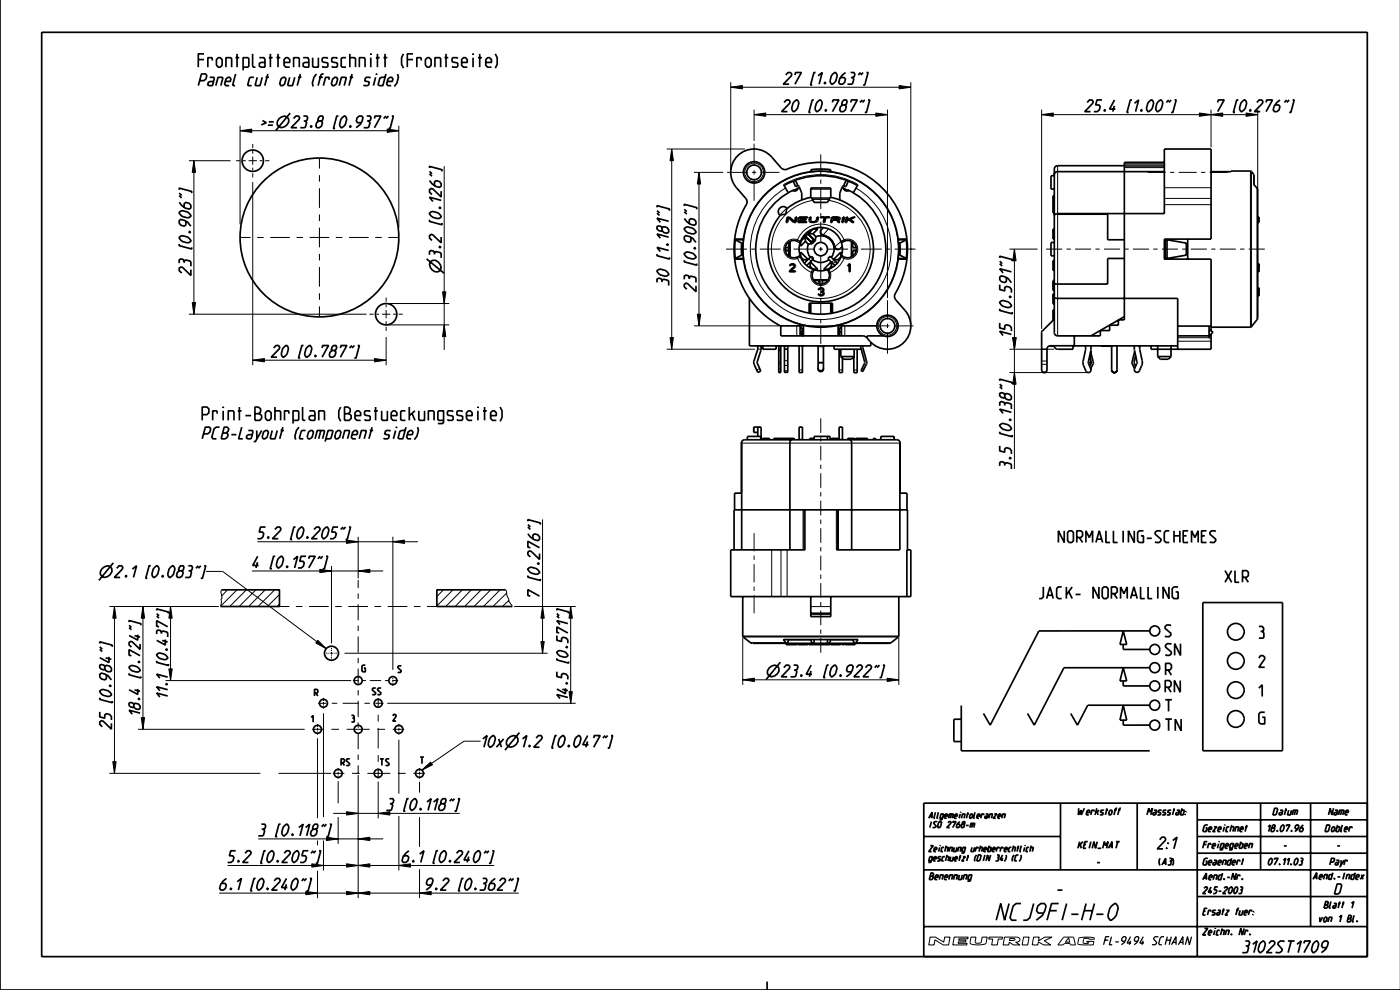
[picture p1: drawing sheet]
<svg xmlns="http://www.w3.org/2000/svg" width="420mm" height="297mm" viewBox="0 0 420 297" stroke-linecap="round" stroke-linejoin="round" font-family="sans-serif">
<g fill="none" stroke="#000" stroke-width=".38">
<path d="M331.3 281.7h1M332.6 280.7h-1l-.7 2.4M333.3 280.7l-.7 2.4h.9M334.4 282.3h1.1M337.3 282.1h-.7l-.3-.4 .2-.6 .4-.4h.5l.3 .4-.2 .6-.3 .7-.9 .7M339 281.9l-.4 1.2M339 280.7l-1 1.9h1.2M341.1 282.1h-.7l-.3-.4 .2-.6 .4-.4h.6l.2 .4-.2 .6-.3 .7-.9 .7M342.8 281.9l-.3 1.2M342.8 280.7l-1 1.9h1.2M347.3 280.9l-.8-.2-.5 .4-.1 .3 1 1-.1 .4-.5 .3-.8-.1M349 280.7h-.6l-.5 .4-.4 1.7 .2 .3h.7"/>
<path d="M349.8 281.7h1.2M350 280.7l-.6 2.4M351.2 280.7l-.6 2.4M351.3 283.1l1.3-2.4 .1 2.4M351.7 282.4h.9M353.4 283.1l1.3-2.4v2.4M353.8 282.4h.9M357.3 280.7l-.6 2.4-.6-2.4-.7 2.4"/>
</g>
<g fill="none" stroke="#000" stroke-width=".51">
<path d="M0 0v296.7h419.9M12.5 9.7h397.5v277h-397.5zM59.9 24.2h1.2l.7-.5 .2-1-.3-.5h-1.3l-.9 3.5M62.9 23.2h1.2l.2 .5-.6 2h-1l-.4-.3 .2-.7 .6-.3h1M64.7 25.7l.7-2.5h1.2l.2 .2-.6 2.3M67.6 24.4h1.5l.2-.7-.4-.5h-.5l-.6 .5-.5 1.5 .4 .5h1M70.7 22.2l-.9 3.2 .2 .3h.5M76.1 23.2h-1l-.3 .2-.5 2 .2 .3h1M77.1 23.2l-.6 2.2 .2 .3h1.3l.6-2.5M78.7 36.1l1.2 .7-1.6 .6M79.6 23.2h1M80.3 22.2l-.9 3.5"/>
<path d="M80.3 37.5h1.5M80.6 36.5h1.5M83.6 35.6l.8-.5 .9-.3 .8 .3 .4 .5a2.14 2.14 0 0 1-2.9 2.4l-.4-.6-.1-.9zM84.3 23.7l.6-.5h.5l.4 .5-.5 1.5-.6 .5h-.5l-.4-.5zM86.9 23.2l-.6 2.2 .2 .3h1.2l.7-2.5M87 33.9l-4.3 5.2M88 35.5l.7-.7h.8l.3 .5-.1 .5-2.4 2.5h1.7M89.4 23.2h1M90.1 22.2l-1 3.5M91 34.8h1l.3 .5-.2 .7-.5 .3M91.1 36.3h.5l.3 .5-.3 1.2-.3 .3h-1.3M93.3 37.7l.2 .2-.3 .2z"/>
<path d="M94.9 22.2l-.8 1-.4 1.7 .2 1M95.6 36.3l-.3-.3 .2-.7 .5-.5h.7l.2 .5-.2 .7-.4 .3 .4 .5-.3 1-.6 .5h-.8l-.3-.5 .2-1 .7-.5h.7M95.6 23.2h1.2M97.1 22.2l-.8 .2-.9 3.3M98.6 23.9v-.7h-1l-.6 2.5M99.8 23.7l.6-.5h.5l.4 .5-.5 1.5-.6 .5h-.5l-.4-.5zM101.5 34.8h-.5l-1 3.7h.5M101.7 25.7l.7-2.5h1.2l.2 .2-.6 2.3M102.6 35.3l.6-.5h.3l.3 .5a2.7 2.7 0 0 1-1.3 3h-.2l-.4-.5-.1-.5 .4-1.5zM104.9 23.2h1M105 37.7l.2 .2-.3 .2zM105.6 22.2l-1 3.5"/>
<path d="M108.3 36.8h-1.1l-.4-.5 .3-1 .6-.5h.8l.3 .5-.7 2-1.3 1M110 34.8h1l.3 .5-.2 .7-.5 .3M110.1 36.3h.5l.3 .5-.3 1.2-.3 .3h-1.3M111.1 23.4l-.2-.2h-1l-.3 .2-.2 .8 1.3 .5-.2 .7-.3 .3h-1l-.2-.3M112.3 35.5l.2-.7h1.7l-1.9 3.5M112.6 23.2l-.6 2.5M112.9 22.2l-.1 .2zM115.7 34.8l-.7 .7M115.7 22.2l-.9 3.5h-1l-.4-.3 .5-2 .6-.2h1M116.1 24.4h1.5l.2-.7-.3-.5h-.5l-.7 .5-.4 1.5 .4 .5h1M116.5 34.8l-.7 .7M117.5 34.8h.5l-1 3.7h-.5"/>
<path d="M119.2 22.2l.3 1-.5 1.7-.8 1M235.1 30.7l.7-.7h.8l.3 .5-.1 .5-2.4 2.5h1.7M235.6 22.5l.7-.8h.8l.3 .5-.1 .5-2.4 2.5h1.7M238.2 30.5l.6-.5h.3l.3 .5a2.7 2.7 0 0 1-1.3 3h-.2l-.4-.5-.1-.5 .4-1.5zM238.4 22.5l.2-.8h1.7l-1.9 3.5M244.1 30h-.5l-1 3.7h.5M244.6 21.7h-.5l-1 3.8h.5M245.2 30.5l.6-.5h.3l.3 .5a2.7 2.7 0 0 1-1.3 3h-.2l-.4-.5-.1-.5 .4-1.5zM245.3 22.7l1.3-1-1 3.5M247.4 24.7l.1 .2-.3 .2zM247.6 32.9l.2 .2-.3 .2zM249.6 30.7l.2-.7h1.8l-2 3.5"/>
<path d="M249.7 22.2l.6-.5h.3l.3 .5a2.69 2.69 0 0 1-1.3 3h-.2l-.4-.5-.1-.5 .4-1.5zM252.7 31.5l-.3-.3 .2-.7 .5-.5h.7l.2 .5-.2 .7-.4 .3 .4 .5-.3 1-.6 .5h-.8l-.3-.5 .2-1 .7-.5h.7M253.6 21.7l-1 .8-.8 1-.3 1.2 .4 .5h.7l.7-.5 .2-1-.3-.5h-1.1M255.1 21.7h1l.2 .5-.2 .8-.4 .2M255.1 30.7l.2-.7h1.8l-2 3.5M255.2 23.2h.5l.3 .5-.3 1.3-.3 .2h-1.3M258.1 21.7l-.7 .8M258.6 30l-.7 .7M258.8 21.7l-.7 .8M259.3 30l-.7 .7M259.8 21.7h.5l-1 3.8h-.5M260.3 30h.5l-1 3.7h-.5"/>
<path d="M326 30.7l.7-.7h.7l.4 .5-.1 .5-2.4 2.5h1.7M330.4 30h-1.5l-.4 1.5h1l.4 .5-.3 1-.6 .5h-1M331.2 32.9l.3 .1-.4 .3zM334.1 31.7l-.4 1.8M334.2 30l-1.5 2.7h1.8M339.4 30h-.5l-1 3.7h.5M340.2 31l1.2-1-.9 3.5M342.2 32.9l.2 .2-.3 .2zM344.6 30.5l.6-.5h.2l.4 .5a2.7 2.7 0 0 1-1.3 3h-.2l-.4-.5-.1-.5 .4-1.5zM347.3 30.5l.6-.5h.3l.4 .5a2.69 2.69 0 0 1-1.3 3h-.3l-.4-.5-.1-.5 .4-1.5zM350.4 30l-.7 .7M351.2 30l-.7 .7"/>
<path d="M352.2 30h.5l-1 3.7h-.5M365.1 30.7l.2-.7h1.8l-2 3.5M371.3 30h-.5l-1 3.7h.5M372.5 30.5l.6-.5h.2l.4 .5a2.7 2.7 0 0 1-1.3 3h-.3l-.4-1 .4-1.5zM374.9 32.9l.2 .1-.3 .3zM376.9 30.7l.7-.7h.7l.4 .5-.1 .5-2.5 2.5h1.8M379.6 30.7l.2-.7h1.8l-2 3.5M383.8 30l-.9 .7-.8 1-.3 1.3 .3 .5h.8l.6-.5 .3-1-.4-.5h-1.1M385.8 30l-.7 .7M386.6 30l-.7 .7M387.6 30h.5l-1 3.7h-.5M53.7 56.9v-.5l3.8 1v.5"/>
<path d="M53.7 58.6l.8 .7M53.7 57.9l.8 .7M128.8 54.1l.7 1 1 .7 1.3 .4 .5-.4v-.8l-.5-.6-1-.3-.5 .4v1.1M128.8 50.4v-.5l3.7 1v.5M128.8 52.1l.7 .7M128.8 51.4l.7 .7M132.3 57.3v1.7l-2.5-2.4-.5-.1-.5 .4v.7l.7 .7M235 55.3l1.4 2.5M235.1 55.6a22 22 0 0 1 22 0M237.9 54.3l.7 1.6 .5-.2M238.4 54.1l.8 1.6M239.1 55.7l.5 .2 .8 2v2"/>
<path d="M239.3 56.4a1 1 0 0 1-1.6 .7M239.8 56.2l-1.7 .7a19.5 19.5 0 0 0-7.4 29.8 19.5 19.5 0 0 0 30.7 0 19.5 19.5 0 0 0-7.4-29.8l-1.5-.7M243.1 51.5l.1-.5 .3-.2 2.6-.1 2.7 .1 .3 .2v.5M243.1 59.1v-2.8h6v2.8M243.5 59.7h5.2M252.9 56.4a1 1 0 0 0 1.6 .7M253.1 55.7l-.5 .2-.8 2v2M253.8 54.1l-.7 1.6M254.4 54.3l-.7 1.6-.6-.2M257.3 55.3l-1.4 2.5M315.7 59h.4M316.1 52.7h-1v4h1"/>
<path d="M316.1 58.7h-.4v5.2h.4M349.1 51.4h-32l-.7 .3-.3 .6M349.1 48.7h-12v47.2h-1.8v1.6h-2.6v1.6h-2.8v1.6h-12.8a1 1 0 0 1-1-1v-49a1 1 0 0 1 1-1h20M363.1 51.5l12-.2 .9 1.1v3M376 55.3l1.1 1.6v38.5l-2.2 2.7h-11.8M53.7 73.1v.5l3.8 1v-.5M53.7 71.1l.5-.3a2.69 2.69 0 0 1 3 1.3v.2l-.5 .4a2.7 2.7 0 0 1-3-1.3zM53.7 63.6l.5-.3a2.69 2.69 0 0 1 3 1.3v.2l-.5 .4a2.69 2.69 0 0 1-3-1.3zM53.7 60.6l.8 1 1 .7 1.2 .4 .5-.4v-.7l-.5-.7-1-.2-.5 .3v1.1M55.2 78.8v-.5l.5-.4 1.3 .3 .2 .4v1.2M55.2 78.3l-.2-.5-.8-.2-.5 .3v1M55.7 66.3v1.1l-.5 .4-1-.3-.5-.6v-.8l.5-.3 2 .7 1 1.3"/>
<path d="M56.7 69.4h.2l.2 .3h-.3zM127.9 77.6l5.3 4.3M128.8 65.9v.5l3.7 1v-.5M128.8 63.9l.5-.4a2.69 2.69 0 0 1 3 1.3v.2l-.5 .4a2.69 2.69 0 0 1-3-1.3zM129.1 78.5l.6-.5a2.14 2.14 0 0 1 2.3 3l-.6 .4a2.14 2.14 0 0 1-2.3-2.9zM130.3 76.3v-.5l.5-.4 1.2 .3 .3 .3v1.3M130.3 75.8l-.3-.5-.7-.2-.5 .3v1M131.7 62.1h.3l.1 .3h-.2zM131.7 73.9h.3l.1 .3h-.2zM132.3 60l-3.5-.9 1 1.3M132.3 71v1.8l-2.5-2.4-.5-.2-.5 .4v.8l.7 .7M197 76.1v.5l3.8 1v-.5"/>
<path d="M197 62.1v-.5l3.8 1v.5M197 63.9l.8 .7M197 63.1l.8 .7M198.5 68.3v.7l.5 .7 1 .2 .5-.3v-.8l-.5-.6-1-.3-.5 .4-.2-.4-.8-.2-.5 .2v.7l.5 .5 .8 .2 .2-.3M199.9 73.2l.3-.1 .1 .3-.2 .1zM200.5 75.1l-3.5-1 1 1.3M200.5 71.1l-3.5-1 1 1.3M200.5 66.3l-3.5-.9 1 1.3M205.2 78v.5l3.7 1v-.5M205.2 76l.5-.4a2.69 2.69 0 0 1 3 1.3v.3l-.5 .3a2.69 2.69 0 0 1-3-1.3zM205.2 68.5l.5-.4a2.7 2.7 0 0 1 3 1.3v.3l-.5 .3a2.69 2.69 0 0 1-3-1.3zM205.2 65.5l.7 .9 1 .8 1.3 .3 .5-.3v-.8l-.5-.6-1-.3-.5 .4v1.1"/>
<path d="M205.2 61.7v-.5l3.7 1v.5M205.2 63.5l.7 .7M205.2 62.7l.7 .7M207.2 71.2v1.1l-.5 .3-1-.2-.5-.7v-.7l.5-.4 2 .8 1 1.3M208.1 74.3l.3-.1 .1 .3h-.2zM220.3 77.7h2.6M220.3 71.7h2.6M220.5 71.9l-.2 2.8 .2 2.8M220.5 71.9l1.9 1M220.5 77.5h2.4M220.5 71.9h2.4M222.3 77.5v.2"/>
<path d="M222.3 71.7v.2M222.4 72.9v3.6M222.4 76.5l-1.9 1M222.4 76.5h.4M222.4 72.9h.4M234 64.5l.7-.2a.82 .82 0 0 0 1.1-.9l.1-.7a14.5 14.5 0 0 1 7.3-3.6l.9 1.6h4l.9-1.6a15.8 15.8 0 0 1 11.9 21 15.8 15.8 0 0 1-22.7 8.2 15.8 15.8 0 0 1-4.2-23.8zM235.5 75.2h1M235.5 74.2h1M235.5 74.2v1M236.1 62.5a1.51 1.51 0 0 0-2.3-.1 1.51 1.51 0 0 0 .1 2.2M236.1 65.1h.6l1.6 1.3 .3-1.3h.4l-.3 1.6h-.7l-1.5-1.4-.3 1.4h-.5zM236.5 76.2l.1 .2"/>
<path d="M236.5 72.5v4.3M236.5 76.4l.4 .3M236.5 73.5l.4 .4M236.9 72.5l-.4 .6M236.9 72.3v4.7M237 79.2a.81 .81 0 0 1 1.1-.2 .81 .81 0 0 1 .3 1.1l-1.3 1.1h1.4v.3h-1.8v-.3l1.4-1.3a.57 .57 0 0 0-.4-.7 .57 .57 0 0 0-.7 .4h-.2zM239.6 65.1h2.6v.2h-2.2l-.1 .4h1.9l-.1 .2h-1.9l-.1 .6h2.2v.2h-2.7zM239.7 73.4l.4 .3M240.1 72.3l-.6 .2a2.62 2.62 0 0 0-4.1 2.3 2.62 2.62 0 0 0 4.3 2l.4 .2M240.1 72.3h.1M240.1 72.3v1.4M240.1 75.6v1.4"/>
<path d="M240.1 75.6l-.4 .3M240.1 77l.9 .8M240.1 75.6l2.2 2.2M240.6 71.2l.4 .3M240.9 70.8l.6 .7M241 71.5l-.9 .8M241 77.8l-.4 .4M241 77.8h1.2M241 71.5h.5M241.1 70.5l2.5 2.5M241.2 78.9l2.1-2.1 .7 .7-2.1 2.1M241.5 72.3l-1.4 1.4"/>
<path d="M241.5 71.5v.8M241.5 72.3l.9 .9M241.9 69.7l2.2 2.3-.7 .7-2.2-2.3M242 69.7l2.5 2.5M242.3 69.4l.6 .7M242.4 73.2a4 4 0 0 0 .5 3.9M242.6 69.2l.3 .3M242.8 65.1h.4l-.2 1a1.26 1.26 0 0 0 1.8 0l.2-1h.4l-.2 1a1.87 1.87 0 0 1-2.6 0zM242.9 69.5v.6M242.9 78.5v1.3M242.9 79.8l.9 .9M242.9 79.8l-.3 .3"/>
<path d="M242.9 70.1h.9M243 78.5l2.2 2.2M243.6 73l-1.2 .2M243.7 68.6h.1M243.8 68.6l-.9 .9M243.8 70.1l.9 .8M243.8 68.6h1.4M244.5 72.2l-.9 .8M244.7 70.9l-.2 1.3M244.7 70.9a4 4 0 0 1 4.6 1.4 4 4 0 0 1 0 4.8M244.8 68.3l.4 .3M245.2 68.6l-1.4 1.5"/>
<path d="M246 65.1h2.8v.1h-1.2l-.3 1.5h-.4l.3-1.5h-1.2zM246.2 68.9l-.2 .8 .4 .7a4.8 4.8 0 0 1 4 4l.7 .4 .7-.2M246.9 68.2l-.6 .6M248.6 77.8a4 4 0 0 1-4.9 0M249.2 78.5l-2.2 2.2M249.3 78.5v1.3M249.3 79.8l.3 .3M249.3 79.8l-.8 .9M249.4 65.1l2.4 .1 .2 .4-.6 .3 .5 .8h-.6l-.4-.8h-1.2l-.2 .8h-.4zM249.8 65.2h1.4l.4 .2-.3 .3h-1.6zM250 77.8h1.3M251.1 78.9l-2.2-2.1-.7 .7 2.1 2.1"/>
<path d="M251.3 77.8l.3 .4M252.1 75.6l-2.2 2.2M252.1 75.6v1.4M252.1 77l-.8 .8M252.1 75.6l.4 .3M252.2 72.3l.4 .3a2.62 2.62 0 0 1 4.2 1.9 2.62 2.62 0 0 1-4 2.3l-.7 .2M252.6 73.9l-.6 .6M252.8 65.1h.4l-.3 1.6h-.5zM253.8 65.1h.4l-.1 .7 1.8-.7h.5l-1.4 .6 1.1 1h-.6l-.9-.8-.6 .2-.1 .6h-.4zM254.6 79.1h.3v2.4h-.3v-2l-.3 .3zM255.3 72.3v4.7M255.7 76.4l-.4 .4"/>
<path d="M255.7 72.5v1.7h1.1M256.8 75.2h-1.1v1.6M269.3 77.7h2.6M269.3 71.7h2.6M269.3 71.9h2.5M269.3 77.5h2.5M269.4 76.5h.4M269.4 72.9h.4M269.8 76.5l2 1M269.9 72.9l-.1 3.6M269.9 71.7l.1 .2M270 77.5l-.1 .2"/>
<path d="M271.8 71.9l.1 2.8-.1 2.8M271.8 71.9l-2 1M299.8 77.3v-.5l3.7 1v.5M299.8 79l.7 .7M299.8 78.3l.7 .7M315.7 71.3h.4M315.7 69.9h.4M315.7 69.7h.4M315.7 69.5h.4M315.7 69.4h.4M315.7 69.1h.4M315.7 68.8h.4"/>
<path d="M315.7 68.7h.4M315.7 61.7h.4M316.1 68.7h-.4v3h.4M316.1 72.7h-1v4h1M316.1 78.1h-.4v3h.4M316.9 64.1l-.8 .4M316.9 64.1l32.2-.1v-19.3h14v27h-14v6h14v21.5M316.9 64.1l15.2 .1v7.7h5M337.1 77.5h-5v7.6h-15l-1-.2M349.1 77.5h.8M349.1 71.9h.8M349.3 71.9v5.6"/>
<path d="M349.9 71.9l5.8 1v3.6l-5.8 1M349.9 71.9v5.6M350.1 71.7v.2M350.1 77.4v.3M356.1 71.7v6M377.1 79.1h.4v2.4h-.4M377.1 79.6h.4M377.1 65.1h.4v1.6h-.4M377.1 79.9h.4M377.1 79.7h.4M377.1 79.4h.4M377.1 79.2h.4"/>
<path d="M57.2 80.8v1.8l-2.5-2.5-.5-.1-.5 .4v.7l.8 .7M197 81.1l.5-.3a2.69 2.69 0 0 1 3 1.3v.2l-.5 .4a2.69 2.69 0 0 1-3-1.3zM198.5 84.5v-.5l.5-.3 1.3 .3 .2 .3v1.3M198.5 84l-.2-.4-.8-.2-.5 .2v1M206.7 83.6v-.5l.5-.3 1.2 .3 .3 .3v1.3M206.7 83.1l-.3-.5-.7-.2-.5 .3v1M208.7 85.7v1.7l-2.5-2.4-.5-.1-.5 .3v.8l.7 .7M224.7 89.4v14.3h36.4v-1.1M234.1 97.7a26.2 26.2 0 0 1-10.1-36.9l-.2-1.1-3-3.4a7 7 0 0 1 .7-9.9 7 7 0 0 1 9.9 .7l2.8 3.2 1.2 .5a26.2 26.2 0 0 1 30.3 6.8 26.2 26.2 0 0 1 2.5 30.9l.2 1.1 3 3.5a7 7 0 0 1-.7 9.8 7 7 0 0 1-9.9-.6l-.8-1.1 .1-.5h4.9M239.9 99.5h.6M239.9 98.3h.6v2.4M239.9 97.7v3"/>
<path d="M240.5 99.3h.4M240.6 99.3v1.4M242.6 93.8v-2.9h7v2.9M243.1 90.9v3M243.7 80.7l.2 .4a2.64 2.64 0 0 0 2.2 4.1 2.64 2.64 0 0 0 2.2-4.1l.3-.4M243.8 80.7h1.4M243.8 80.7h-.1M243.9 83.9h4.5M244 84.1h1.6v1M244 83.9l.2 .2M245.2 80.7l-.4 .3M245.6 86.4a.75 .75 0 0 1 1.1-.1 .75 .75 0 0 1 0 1.1 .64 .64 0 0 1 .4 .8 .64 .64 0 0 1-.7 .5l-.8-.2-.3-.4h.3a.64 .64 0 0 0 .7 .3 .64 .64 0 0 0 .5-.7l-.7-.2v-.2l.6-.2a.57 .57 0 0 0-.4-.7 .57 .57 0 0 0-.7 .4h-.2z"/>
<path d="M247 80.7h1.5M247 80.7l.4 .3M248.2 83.9l-.2 .2M248.2 84.1h-1.6v1M248.5 80.7h.1M249.1 90.9v3M251.3 99.3h.4M251.6 99.3v1.4M251.7 99.5h.6M252.3 98.3h-.6v2.4M252.3 97.7v3M262.9 97.7h-11.6v3"/>
<path d="M299.8 92.5v.5l3.7 1v-.5M299.8 90.5l.5-.3a2.7 2.7 0 0 1 3 1.3v.2l-.5 .4a2.7 2.7 0 0 1-3-1.3zM299.8 85.3v1.5l1.5 .4v-1l.5-.4 1 .3 .5 .6v1M299.8 96.8v1.5l1.5 .4v-1l.5-.4 1 .3 .5 .6v1M301.8 83.2v1.1l-.5 .4-1-.3-.5-.6v-.8l.5-.3 1 .2 1 .6 1 1.2M302.7 88.8h.2l.2 .3h-.2zM303.3 81.5l-3.5-1 1 1.3M315.7 89.1l1.4 .3h36v15.3M315.7 90.9h.4M315.7 86.5h.4M315.7 91h.4M315.7 90.6h.4"/>
<path d="M315.7 90.4h.4M315.7 90h.4M315.7 89.8h.4M315.7 89.5h.4M315.7 89.4h.4M315.7 89.3h.4M315.7 89h.4M315.7 88.8h.4M315.7 88.6h.4M315.7 88.3h.4M315.7 87h.4M315.7 86.9h.4"/>
<path d="M315.7 86.7h.4M315.7 86.4h.4M315.7 86.1h.4M315.7 85.8h.4M315.7 85.7h.4M315.7 85.5h.4M315.7 85.3h.4M315.7 85.1h.4M315.7 84.9h.4M315.7 84.8h.4M315.7 84.5h.4M315.7 84.2h.4"/>
<path d="M315.7 84.1h.4M316.1 95.7l-3.7 3.7-.1 11.5a.8 .8 0 0 0 .8 .7 .8 .8 0 0 0 .8-.7v-6.3a1 1 0 0 1 1-1h7.2M316.1 88.1h-.4v3h.4M316.1 84.1h-.4v3h.4M316.1 92.9h-.4v3h.2M330.1 98.9v.2M335 96.1h.3M337.1 94.9l-10 5.8M353.1 97.7h10M362.5 98.8l1.2 .7-1.2 1.1M362.5 97.7v3.6M377.1 86.3h.4v2.4h-.4"/>
<path d="M377.1 88.4h.4M377.1 88.1h.4M377.1 87.5h.4M377.1 87.3h.4M377.1 86.8h.4M377.1 81.2h.4M377.1 88.6h.4M377.1 88.5h.4M377.1 88.2h.4M377.1 87.9h.4M377.1 87.7h.4M377.1 87.2h.4"/>
<path d="M377.1 87.1h.4M377.1 86.9h.4M377.1 86.6h.4M377.1 86.4h.4M82.1 104.3l.7-.8h.7l.4 .5-.2 .5-2.4 2.5h1.8M85.1 104l.7-.5h.2l.4 .5a2.69 2.69 0 0 1-1.3 3h-.3l-.3-.5-.2-.5 .4-1.5zM91 103.5h-.5l-1 3.8h.5M92.1 104l.7-.5h.2l.4 .5a2.69 2.69 0 0 1-1.3 3h-.3l-.5-1 .4-1.5zM94.6 106.5l.2 .1-.3 .3zM96.6 104.3l.2-.8h1.7l-1.9 3.5M99.6 105l-.3-.2 .2-.8 .5-.5h.8l.2 .5-.2 .8-.4 .2 .3 .5-.2 1-.7 .5h-.7l-.4-.5 .3-1 .6-.5h.8M102.1 104.3l.2-.8h1.7l-1.9 3.5"/>
<path d="M105.5 103.5l-.7 .8M106.3 103.5l-.7 .8M107.3 103.5h.5l-1 3.8h-.5M227.2 103.7v1l-1.2 3.9 1.2 3 .9-.4-1.1-2.6 1.2-3.6v-1.3M228.7 103.7v1h4v-1M233.5 103.7v8h.6v-8M235.2 103.7v7.9h1v-7.9M239.6 103.7v7.9h1v-7.9M240.6 100.6h.2M240.9 100.7v-3h-6.8v3h24.6l1.2 .5M244.9 103.7l.4 .3M245.3 110.4a.8 .8 0 0 0 .8 .7 .8 .8 0 0 0 .8-.7"/>
<path d="M245.3 103.7v6.9a.8 .8 0 0 0 .8 .8 .8 .8 0 0 0 .8-.8v-6.9M247.3 103.7l-.4 .3M250.1 103.7v1h8v-1M251.6 104.7v6.9h1v-4.2M252.1 106.9l.8 .8h2.4l.8-.8M252.1 106.9h4M252.1 104.7v2.2M256.1 104.7v2.2M257 104.7v7h-1v-4.8M258.7 103.7l1.2 5-1.2 2.7-.5-.3 1.1-2.5-1.1-4.3M299.8 114.1v-.5l3.7 1v.5M299.8 115.9l.7 .7"/>
<path d="M299.8 115.1l.7 .7M301.3 118.3v.7l.5 .7 1 .2 .5-.3v-.8l-.5-.6-1-.3-.5 .4-.3-.4-.7-.2-.5 .2v.7l.5 .5 .7 .2 .3-.3M303.3 100.2l-3.5-.9 1 1.3M312.5 111.3l.6 .3 .7-.3M314.7 103.6h1.4M316.1 103.6v.1M321.7 103.6v1.1h-4.6a1 1 0 0 1-1-1M321.7 103.6l31.4 .1M322.1 100.7v3M325.1 103.7l.4 .2v.8l-.8 4 .9 2.5a.8 .8 0 0 0 1.1 .4 .8 .8 0 0 0 .4-1.1M326.7 106.7l.5 2-.4 1.1M327 105.5l.8 3.2-.7 1.8"/>
<path d="M327.1 103.7v1.4l-.8 3.6 .8 1.8M327.1 105.1v.8M327.1 108.2v.8M327.1 110.3v.1M327.1 110.5v.2M327.1 110.4v.2M330.2 103.7h.1M332.9 103.7l.4 .3M333 103.7l.3 .3M333.3 110.8a.8 .8 0 0 0 .8 .8 .8 .8 0 0 0 .8-.8M333.3 110.9a.8 .8 0 0 0 .8 .8 .8 .8 0 0 0 .8-.8M333.3 104v6.8"/>
<path d="M334.9 103.7v7.1M340 103.7l.9 4.9-.7 1.9M340.3 105.3l-.9 3.4 .8 1.8M340.5 106.6l-.5 2.1 .5 1M341.7 103.7l.1 1 .7 3.9-.8 2.5a.8 .8 0 0 1-1.1 .4 .8 .8 0 0 1-.4-1M347.1 103.7v3.2M347.1 106.9l.8 .8h2.4l.8-.8M347.1 106.9h4M351.1 103.7v3.2M353.1 100.7h10M363.1 100.1v4.6h-18v-1M61 130h1.3l.6-.5 .3-1-.4-.5h-1.2l-1 3.5"/>
<path d="M65.8 128h-1l-.6 .5-.7 2.5 .4 .5h1M66.8 129.8h1l.6-.5 .2-.8-.4-.4-1-.1-.9 3.5h1.3l.6-.5 .2-.7-.4-.5h-.2M69.4 130.3h1.5M72.5 128l-.9 3.5h1.2M74.5 129h1.2l.1 .5-.5 2h-1l-.4-.2 .2-.8 .5-.2h1M77 129l.1 2.5M78.5 129l-1.9 3.3h-.5M79 129.5l.6-.5h.5l.4 .5-.4 1.5-.6 .5h-.5l-.4-.5zM81.6 129l-.6 2.3 .2 .2h1.3l.6-2.5M84.1 129h1M84.8 128l-.9 3.5M89.7 128l-.8 1-.5 1.8 .3 1"/>
<path d="M91.6 129h-1l-.3 .3-.5 2 .2 .2h1M92.5 129.5l.6-.5h.5l.4 .5-.4 1.5-.6 .5h-.5l-.4-.5zM94.5 131.5l.6-2.5h2l.2 .3-.6 2.2M96.2 129l-.6 2.5M97.7 131.5h1.3l.3-.2 .5-2-.2-.3h-1.2l-.9 3.3M100.8 129.5l.6-.5h.5l.4 .5-.4 1.5-.7 .5h-.5l-.3-.5zM102.7 131.5l.7-2.5h1.2l.2 .3-.6 2.2M105.6 130.3h1.5l.2-.8-.4-.5h-.5l-.6 .5-.4 1.5 .3 .5h1M107.7 131.5l.7-2.5h1.2l.2 .3-.6 2.2M110.9 129h1M111.6 128l-1 3.5M117.1 129.3l-.2-.3h-1l-.3 .3-.2 .7 1.3 .5-.2 .8-.3 .2h-1l-.2-.2"/>
<path d="M118.6 129l-.6 2.5M118.9 128l-.1 .3zM121.7 128l-.9 3.5h-1l-.4-.2 .5-2 .6-.3h1M122.1 130.3h1.5l.2-.8-.3-.5h-.5l-.7 .5-.4 1.5 .4 .5h1M125.2 128l.3 1-.5 1.8-.8 1M222.4 132.5v32.3M224.1 131.8v-1h4v1M227.2 128v2.8M227.2 129.6h-1.2v-1.6h2.2v3.8M228.7 131.8v-.4h2v.4M228.8 131.4v.4M229 131.4v.4"/>
<path d="M229.2 131.4v.4M229.5 131.4v.4M229.7 131.4v.4M230 131.4v.4M230.2 131.4v.4M230.4 131.4v.4M230.5 131.4v.4M230.6 131.4v.4M232 131.8v-.4h6.1v.4M233.9 131.4v.4M234.2 131.4v.4M235.4 131.4v.4"/>
<path d="M235.9 131.4v.4M236.2 131.4v.4M236.3 131.4v.4M236.4 131.4v.4M236.6 131.4v.4M236.8 131.4v.4M237.1 131.4v.4M237.3 131.4v.4M237.4 131.8l-.4 .3-.1 .7v32M237.5 131.4v.4M237.7 131.4v.4M237.9 131.4v.4"/>
<path d="M239.6 131.8v-3.8h1v3.8M243.1 131.4v.4M244.1 131.4h-1.3v.4M244.1 131.8v-1h4.8v1M248.1 130.8v1M249.4 131.8v-.4h1.9v.4M249.4 131.4v.4M249.5 131.4v.4M249.6 131.4v.4M249.8 131.4v.4M250 131.4v.4M250.4 131.4v.4"/>
<path d="M250.5 131.4v.4M250.8 131.4v.4M251 131.4v.4M251.2 131.4v.4M251.6 131.8v-3.8h1v3.8M254.2 131.8v-.4h2v.4M254.5 131.4v.4M254.9 131.8l.3 .3 .2 .7v32M255.8 131.4v.4M256.6 131.8v-.4h3.5v.4M256.7 131.4v.4M256.9 131.4v.4"/>
<path d="M257.1 131.4v.4M257.3 131.4v.4M258.5 131.4v.4M258.7 131.4v.4M258.9 131.4v.4M261.9 131.8v-.4h.6v.4M262.2 131.4v.4M264.1 131.8v-1h4v1M269.9 132.5l-.1 32.3h-19M299.8 129.4v.5l3.7 1v-.5M299.8 127.4l.5-.4a2.7 2.7 0 0 1 3 1.3v.3l-.5 .3a2.69 2.69 0 0 1-3-1.3zM299.8 133.6v1.5l1.5 .4v-1l.5-.3 1 .2 .5 .7v1"/>
<path d="M301.3 121.5v-.5l.5-.3 1.2 .3 .3 .3v1.3M301.3 121l-.3-.5-.7-.2-.5 .3v1M301.3 139.5v-.5l.5-.3 1.2 .3 .3 .3v1.3M301.3 139l-.3-.5-.7-.2-.5 .3v1M302.7 125.7l.2-.1 .2 .3h-.2zM302.7 137.2l.2-.1 .2 .3h-.2zM303.3 123.6l-3.5-1 1 1.3M79.6 157.9h-1.5l-.4 1.5h1l.4 .5-.3 1-.6 .5h-1M82.4 158.7l.7-.8h.8l.3 .5-.1 .5-2.4 2.5h1.7M88.6 157.9h-.5l-1 3.8h.5M89.7 158.4l.7-.5h.2l.4 .5a2.69 2.69 0 0 1-1.3 3h-.3l-.3-.5-.1-.5 .4-1.5zM94.2 158.7l.7-.8h.7l.4 .5-.1 .5-2.5 2.5h1.8"/>
<path d="M97.2 158.4l.7-.5h.2l.4 .5a2.69 2.69 0 0 1-1.3 3h-.3l-.4-1 .4-1.5zM101.4 157.9h-1.5l-.4 1.5h1l.3 .5-.2 1-.7 .5h-1M102.9 157.9l-.7 .8M103.6 157.9l-.7 .8M104.6 157.9h.5l-1 3.8h-.5M158.3 160l.7 .9 1 .8 1.3 .3 .5-.4v-.7l-.5-.6-1-.3-.5 .4v1M158.3 156.2v-.5l3.7 1v.5M158.3 158l.7 .7M158.3 157.2l.7 .7M220.3 152.8v-5h2v-15a1 1 0 0 1 1-1h45.6a1 1 0 0 1 1 1v15h2.1v5M241.1 152.8v12M251.1 152.8v12"/>
<path d="M319.1 159.1v3.5l-1.7-3.5v3.5M320.1 159.6l.5-.5h.8l.5 .5v2.5l-.5 .5h-.8l-.5-.5zM331.6 159.1v3.5h1.3M333.9 159.1v3.5h1.2M336.8 159.1v3.5M340.1 159.1v3.5l-1.7-3.5v3.5M342.9 159.1h-1.3l-.5 .5v2.5l.5 .5h1.3v-2h-.8M348.1 159.3l-.2-.2h-1l-.5 .5v.5l1.7 1.5v.5l-.5 .5h-1l-.2-.3M350.6 159.1h-1l-.5 .5v2.5l.5 .5h1M352 159.1v3.5M353.8 159.1v3.5M356.3 159.1h-1.5v3.5h1.5"/>
<path d="M361.8 159.1h-1.5v3.5h1.5M364.5 159.3l-.2-.2h-1l-.5 .5v.5l1.7 1.5v.5l-.5 .5h-1l-.2-.3M30.6 170.4l.7-.6 1-.2 .8 .2 .4 .6a2.14 2.14 0 0 1-2.9 2.4l-.5-.6v-.9zM34 168.7l-4.3 5.2M35 170.3l.7-.7h.8l.3 .5-.1 .5-2.4 2.5h1.7M37.8 172.5l.1 .2-.3 .2zM39.7 170.6l1.3-1-1 3.5M45.2 169.6h-.5l-1 3.7h.5M46.3 170.1l.7-.5h.2l.4 .5a2.69 2.69 0 0 1-1.3 3h-.3l-.3-.5-.2-.5 .4-1.5zM48.8 172.5l.1 .2-.3 .2zM51.1 170.1l.6-.5h.3l.3 .5a2.69 2.69 0 0 1-1.3 3h-.2l-.5-1 .4-1.5zM53.8 171.1l-.3-.3 .2-.7 .5-.5h.8l.2 .5-.2 .7-.4 .3 .3 .5-.2 1-.7 .5h-.7l-.4-.5 .3-1 .6-.5h.8"/>
<path d="M56.5 169.6h1l.2 .5-.2 .7-.4 .3M56.6 171.1h.5l.3 .5-.3 1.2-.3 .3h-1.3M59.5 169.6l-.7 .7M60.2 169.6l-.7 .7M61.2 169.6h.5l-1 3.7h-.5M66.4 176.8h17.4v5h-17.7M77.2 168.5l-.4 1.7M77.3 166.7l-1.5 2.8h1.7M80.4 160.9l.2 .2-.3 .2zM82.5 166.7h-.5l-1 3.8h.5M83.6 167.2l.7-.5h.2l.4 .5a2.69 2.69 0 0 1-1.3 3h-.3l-.4-1 .4-1.5zM86.1 169.6l.2 .3-.3 .1z"/>
<path d="M88 167.7l1.3-1-1 3.5M91.8 166.7h-1.5l-.4 1.5h1l.3 .5-.2 1-.7 .5h-1M92.2 160.9l.2 .2-.3 .2zM92.6 167.5l.2-.8h1.7l-1.9 3.5M96 166.7l-.7 .8M96.8 166.7l-.7 .8M97.8 166.7h.5l-1 3.8h-.5M151.6 176.8h-20.6v5h22.6M158.3 172.5v.5l3.7 1v-.5M158.3 170.5l.5-.4a2.69 2.69 0 0 1 3 1.3v.2l-.5 .4a2.7 2.7 0 0 1-3-1.3zM161.2 168.7h.3l.1 .3h-.2zM161.8 165.9v1.7l-2.5-2.4-.5-.1-.5 .4v.7l.7 .7"/>
<path d="M161.8 164.1l-3.5-1.9v1.8l.7 .2M161.8 178.6l-3.5-1.9v1.8l.7 .2M220.1 164.8v-12h52v12M222.7 178.8v11.8l2.3 2 .6 .2M241.4 164.8h-22.3v14h54v-14h-1.2v14M243.1 178.8v6h6v-6M269.5 178.8v11.8l-2.3 2-.6 .2M312.8 175.9v3l-.5 .5h-.7M313.8 179.4l1-3.5 1 3.5M314.2 178.4h1.3M318.3 175.9h-1l-.5 .5v2.5l.5 .5h1M319.8 175.9v3.5"/>
<path d="M320.5 177.4l1 2M321.5 175.9l-1.7 2.3M322.5 178.1h1.5M322.9 161.1h1.2l.5-.5v-1l-.5-.5h-1.2v3.5M323.6 161.1l1 1.5M325.6 162.6v-3.5l1 2 1-2v3.5M328.6 162.6l1-3.5 1 3.5M329 161.6h1.3M329.5 175.9v3.5l-1.7-3.5v3.5M331 175.9h.8l.5 .5v2.5l-.5 .5h-.8l-.5-.5v-2.5zM333.3 177.9h1.2l.5-.5v-1l-.5-.5h-1.2v3.5M334 177.9l1 1.5"/>
<path d="M336 179.4v-3.5l1 2 1-2v3.5M339 179.4l1-3.5 1 3.5M339.3 178.4h1.4M342 175.9v3.5h1.3M343.9 161.3h1.5M344.3 175.9v3.5h1.2M347.2 175.9v3.5M350.5 175.9v3.5l-1.7-3.5v3.5M352 160.6h1.8M353.3 175.9h-1.3l-.5 .5v2.5l.5 .5h1.3v-2h-.8M354.8 160.6h1M357.3 162.6v-3.5l1 2 1-2v3.5"/>
<path d="M360.3 160.6h1M367.3 171l2 3.5M369.3 171l-2 3.5M370.3 171v3.5h1.3M372.6 173h1.2l.5-.5v-1l-.5-.5h-1.2v3.5M373.3 173l1 1.5M29.9 192.8v-.5l3.8 1v.5M29.9 194.6l.8 .7M29.9 193.8l.8 .7M31.4 199.7v.8l.5 .6 1 .3 .5-.4v-.7l-.5-.7-1-.2-.5 .3-.2-.4-.8-.2-.5 .2v.8l.5 .5 .8 .2 .2-.3M31.7 197.1l1.7 .5M32.7 196.8v1.8l-2.8-1.5"/>
<path d="M38.7 199.9l.5-.4a2.54 2.54 0 0 1 2.8 1.3l-.5 .5a2.54 2.54 0 0 1-2.8-1.2zM38.7 186.4v-.4l3.5 .9v.5M38.7 188.1l.7 .6M38.7 187.4l.7 .6M40.4 190.5l1.6 .4M41.3 190.2v1.6l-2.6-1.4M41.5 198.2l.3 .3zM42 196.5l-3.3-1.8v1.6l.7 .2M42 193v1.6l-2.4-2.3-.4-.1-.5 .4v.7l.7 .6M47 198v.5l3.5 .9v-.4M47 196.1l.5-.3a2.54 2.54 0 0 1 2.8 1.2l-.5 .6a2.54 2.54 0 0 1-2.8-1.2zM47 182.9v-.4l3.5 .9v.5"/>
<path d="M47 184.6l.7 .7M47 183.9l.7 .6M48.4 189.9v-.4l.5-.4 1.1 .3 .3 .3v1.2M48.4 189.5l-.2-.5-.7-.2-.5 .3v.9M48.6 192l1.7 .4M49.6 191.7v1.6l-2.6-1.4M49.7 194.5l.4 .3zM50.3 187.8l-3.3-1.8v1.7l.7 .1M109.5 199.3h-.7l-.3 .3v1.5l.3 .2h.7v-1.1h-.4M120.3 199.7l-.7-.2-.3 .3v.3l1 .9-.3 .5-.7-.1M167 197.3v.5l3.5 .9v-.5M167 195.4l.4-.3a2.54 2.54 0 0 1 2.9 1.2l-.5 .6a2.54 2.54 0 0 1-2.8-1.3z"/>
<path d="M167 190.5v1.4l1.4 .4v-1l.5-.3 .9 .2 .5 .6v1M167 182.9v-.5l3.5 1v.5M167 184.6l.7 .6M167 183.9l.7 .6M169.7 193.8l.4 .3zM170.3 189.7l-3.3-1.8v1.6l.7 .2M170.3 186.9l-3.3-.9 .9 1.2M225.7 192.8h10v.4h3.3v-.4M234 198.5l-4.3 5.2M235.9 192.8l-.9-1.2h22.3l-.9 1.2M235.9 192.8h20.5M236.1 192.8v.4"/>
<path d="M236.4 191.7l-.2 .8-.3 .3M236.7 192.8v.4M238 199.3h1l.3 .5-.2 .8-.5 .2M238.3 192.8v.4M238.6 192.8v.4M239.2 192.8v.4h3v-.4M239.6 192.8v.4M242.6 192.8v.4h6.2v-.4M242.8 192.8v.4M243.1 183.8h6M243.2 199.3l-1.5 2.8h1.8M243.2 191.7l.2 .8 .4 .3"/>
<path d="M243.2 192.8v.4M243.4 192.8v.4M243.7 192.8v.4M244 192.8v.4M244.1 191.7v1.1M244.3 192.8v.4M244.5 192.8v.4M244.7 192.8v.4M244.8 192.8v.4M245 192.8v.4M245.4 192.8v.4M245.6 192.8v.4"/>
<path d="M245.8 192.8v.4M246 192.8v.4M248.1 191.7v1.1M248.5 199.3h-.5l-1 3.8h.5M249 191.7l-.1 .8-.4 .3M249.1 192.8v.4h2.9v-.4M249.4 192.8v.4M249.6 199.8l.6-.5h.3l.3 .5a2.69 2.69 0 0 1-1.3 3h-.2l-.5-1 .4-1.5zM251.2 192.8v.4M251.5 192.8v.4M251.8 192.8v.4M252 192.8v.4"/>
<path d="M252.4 192.8v.4h.8v-.4M252.8 192.8v.4M253.5 192.8v.4h2.9v-.4h10.2M253.8 192.8v.4M254.2 192.8v.4M255.9 192.8v.4M255.9 191.7l.1 .8 .4 .3M263 199.3l-.7 .8M263.7 199.3l-.7 .8M264.7 199.3h.5l-1 3.8h-.5M336.8 193.1v1.5h8M336.8 189.1l1.1 4h-2.1z"/>
<path d="M344.8 189.1h-33.3l-14.6 28.2-2-3.5M351.1 187.6l-.2-.3h-1l-.5 .5v.5l1.7 1.5v.5l-.5 .5h-1l-.2-.2M351.2 193.2l-.2-.3h-1l-.5 .5v.5l1.7 1.5v.5l-.5 .5h-1l-.2-.2M354 192.9v3.5l-1.8-3.5v3.5M360.7 180.6h23.9v44.4h-23.9zM377.5 197.2l.5-.7h.7l.5 .5v.5l-1.7 2.5h1.7M377.5 187.7h1l.4 .5v.8l-.4 .2M378 189.2h.5l.5 .5v1.3l-.3 .2h-1.2M29.9 209.1v.5l3.8 1v-.5M29.9 207.1l.5-.4a2.7 2.7 0 0 1 3 1.3v.3l-.5 .3a2.69 2.69 0 0 1-3-1.3zM29.9 213.3v1.5l1.5 .4v-1l.5-.3 1 .2 .5 .7v1M31.9 202.3v1.1l-.5 .3-1-.2-.5-.7v-.7l.5-.4 1 .3 1 .5 1 1.3"/>
<path d="M32.8 205.4h.3l.1 .3h-.2zM33.4 216.8v1.7l-2.5-2.4-.5-.1-.5 .3v.8l.8 .7M38.7 201.8v.4l3.5 1v-.5M40.1 211.1v.7l.5 .6 .9 .2 .5-.3v-.7l-.5-.6-.9-.3-.5 .4-.2-.4-.7-.2-.5 .2v.7l.5 .5 .7 .1 .2-.2M40.4 206.8l1.6 .4M41.3 206.5v1.6l-2.6-1.4M41.5 209.3l.3 .3zM42 213.7l-3.3-.9 .9 1.2M49.7 204.9l.4 .3zM50.3 208.6l-3.3-.9 .9 1.2M50.3 206.7l-3.3-.9 .9 1.2M50.3 202.9l-3.3-.9 .9 1.2"/>
<path d="M93.3 215l.6-.6v2M94.3 207.7h.7l.3-.3v-.5l-.3-.3h-.7v2M94.7 207.7l.6 .9M105.4 214.4h.6l.2 .3v.4l-.2 .1M105.7 215.2l.5 .3v.7l-.8 .2M112.6 206.3l-.7-.1-.3 .3v.3l1 .8v.3l-.2 .3-.8-.2M114.2 206.3l-.7-.1-.3 .3v.3l1 .8v.3l-.3 .3-.7-.2M117.8 214.5l.3-.4h.4l.3 .3-1 1.7h1M155.7 219.6l-4.3 5.2M167 201.3v1.4l1.4 .4v-.9l.5-.4 .9 .3 .5 .6v.9M168.6 206.5l1.7 .5M169.6 206.2v1.7l-2.6-1.4"/>
<path d="M169.7 204.6l.4 .3zM170.3 209l-3.3-.9 .9 1.2M230.6 200.2l.8-.6 .9-.3 .8 .3 .4 .6a2.14 2.14 0 0 1-2.9 2.3l-.4-.5-.1-.9zM235 200.1l.7-.8h.8l.3 .5-.1 .5-2.4 2.5h1.7M238.1 200.8h.5l.3 .5-.3 1.3-.3 .2h-1.3M240.3 202.2l.2 .3-.3 .2zM243.2 201.1l-.5 1.7M252 202.2l.2 .3-.3 .2zM255.3 201.3h-1.1l-.4-.5 .3-1 .6-.5h.8l.3 .5-.7 2-1.3 1M256.8 200.1l.7-.8h.7l.4 .5-.1 .5-2.5 2.5h1.8M259.5 200.1l.7-.8h.8l.3 .5-.1 .5-2.4 2.5h1.7M288.2 215.5h-2.2v6.7h2.2"/>
<path d="M288.2 211.4v13.6h56.6M336.8 204.1v1.5h8M336.8 215.8v1.5h8M336.8 211.3l1.1 4.5h-2.1zM336.8 200.1l1.1 4h-2.1zM344.8 211.3h-18.6l-3.1 6-2-3.5M344.8 200.1h-25.8l-8.9 17.2-2-3.5M349.4 209.7h2M349.4 205.9h1.3l.5-.5v-1l-.5-.5h-1.3v3.5M349.4 215.5h2M349.5 200.8h1.3l.5-.5v-1l-.5-.5h-1.3v3.5M350.2 205.9l1 1.5"/>
<path d="M350.3 200.8l1 1.5M350.4 209.7v3.5M350.4 215.5v3.5M353.9 203.9v3.5l-1.7-3.5v3.5M354.2 215.5v3.5l-1.8-3.5v3.5M377.5 206.2l1-1v3.5M379.2 213.4h-1.2l-.5 .5v2.5l.5 .5h1.2v-2h-.7M102.3 228.6h.7l.3-.3v-.6l-.3-.3h-.7v2M102.7 228.6l.6 .8M104.9 227.6l-.8-.2-.2 .3v.3l1 .8-.3 .6-.7-.1M113.9 227.4h1.2M114.5 227.4v2"/>
<path d="M116.7 227.6l-.8-.2-.2 .3v.3l1 .8-.3 .6-.7-.1M116.8 239.4h1l.3 .5-.2 .7-.5 .3M122.5 239.4h-.5l-1 3.7h.5M123.7 239.9l.6-.5h.2l.4 .5a2.69 2.69 0 0 1-1.3 3h-.2l-.5-1 .4-1.5zM126 226.9h1.1M126.5 226.9v2M135.5 239.4l-.7 .7M136.3 239.4l-.7 .7M137.3 239.4h.5l-1 3.7h-.5M144.8 221.4l1.3-1-1 3.5M147.2 220.9l.6-.5h.3l.3 .5a2.69 2.69 0 0 1-1.3 3h-.2l-.5-1 .4-1.5zM149.5 221.4l.9 2.5"/>
<path d="M151 221.4l-2.1 2.5M152.4 221.3l.7-.6 1-.3 .7 .3 .5 .6a2.14 2.14 0 0 1-3 2.3l-.4-.5-.1-.9zM156.7 221.4l1.3-1-1 3.5M158.8 223.3l.2 .3-.3 .2zM160.8 221.2l.7-.8h.7l.4 .5-.2 .5-2.4 2.5h1.8M167 220.4h-.5l-1 3.8h.5M168.1 220.9l.6-.5h.3l.3 .5a2.69 2.69 0 0 1-1.3 3h-.2l-.5-1 .4-1.5zM170.5 223.3l.2 .3-.3 .2zM172.8 220.9l.7-.5h.2l.4 .5a2.69 2.69 0 0 1-1.3 3h-.3l-.3-.5-.2-.5 .4-1.5zM176.2 222.2l-.5 1.7M176.2 220.4l-1.5 2.8h1.8M178 221.2l.2-.8h1.8l-2 3.5"/>
<path d="M181.5 220.4l-.7 .8M182.2 220.4l-.7 .8M183.2 220.4h.5l-1 3.8h-.5M70.7 255h-1.5l-.4 1.5h1l.4 .5-.3 1-.6 .5h-1M71.5 257.9l.2 .2-.3 .2zM73.5 255.7l.7-.7h.7l.4 .5-.1 .5-2.4 2.5h1.7M78.4 247h1l.3 .5-.2 .7-.5 .3M78.5 248.5h.5l.4 .5-.4 1.2-.3 .3h-1.2M79.7 255h-.5l-1 3.7h.5M80.8 255.5l.6-.5h.3l.4 .5a2.7 2.7 0 0 1-1.3 3h-.3l-.5-1 .4-1.5zM83.2 257.9l.2 .2-.3 .2zM84.1 247h-.5l-1 3.7h.5"/>
<path d="M85.2 255.7l.7-.7h.8l.4 .5-.2 .5-2.4 2.5h1.8M85.3 247.5l.6-.5h.2l.4 .5a2.69 2.69 0 0 1-1.3 3h-.2l-.5-1 .4-1.5zM87.7 249.9l.2 .3-.3 .1zM88.3 255.5l.6-.5h.3l.4 .5a2.69 2.69 0 0 1-1.3 3h-.3l-.5-1 .4-1.5zM89.6 248l1.3-1-.9 3.5M91.6 248l1.3-1-.9 3.5M92.4 255h-1.5l-.4 1.5h1l.4 .5-.3 1-.6 .5h-1M93.9 255l-.7 .7M94 248.5l-.3-.3 .2-.7 .5-.5h.7l.2 .5-.2 .7-.4 .3 .4 .5-.3 1-.6 .5h-.7l-.4-.5 .3-1 .6-.5h.7M94.7 255l-.7 .7M95.7 255h.5l-1 3.7h-.5M97.1 247l-.7 .7"/>
<path d="M97.9 247l-.7 .7M98.9 247h.5l-1 3.7h-.5M116.9 240.9h.5l.4 .5-.4 1.2-.3 .3h-1.2M122.6 255l-.9 .7-.8 1-.3 1.3 .3 .5h.8l.6-.5 .3-1-.4-.5h-1.1M123.9 257.9l.2 .2-.3 .2zM125.8 256l1.3-1-.9 3.5M126.1 242.3l.2 .1-.3 .3zM128 240.4l1.3-1-.9 3.5M130 240.4l1.3-1-.9 3.5M131.4 255h-.5l-1 3.7h.5M132.4 240.9l-.3-.3 .2-.7 .5-.5h.7l.2 .5-.2 .7-.4 .3 .4 .5-.3 1-.6 .5h-.7l-.4-.5 .3-1 .6-.5h.7M132.5 255.5l.6-.5h.3l.3 .5a2.7 2.7 0 0 1-1.3 3h-.2l-.4-.5-.1-.5 .4-1.5z"/>
<path d="M134.9 257.9l.2 .2-.3 .2zM136.9 255.7l.7-.7h.8l.3 .5-.1 .5-2.4 2.5h1.7M140.6 256.7l-.5 1.8M140.6 255l-1.5 2.7h1.8M142.7 255.5l.7-.5h.2l.4 .5a2.69 2.69 0 0 1-1.3 3h-.3l-.5-1 .4-1.5zM145.9 255l-.7 .7M146.6 255l-.7 .7M147.6 255h.5l-1 3.7h-.5M277 250.7h41M278.5 245.2l1-1.8v1.8M278.8 244.7h.7M279 253.4h.9l-1.4 1.8h.9"/>
<path d="M279.2 258l-.7-.1 .3-1 .8-.2-.4 1.6-.8 .1M279.3 246.2l-.5 1.8M279.9 257.4h.8l.1-.4-.2-.3-.6 .3-.2 .8 .2 .2h.5M280.1 254.6h.7l.1-.4-.2-.3-.5 .3-.2 .8 .1 .2h.6M280.5 243.4l-.4 1.7 .3 .1M281 246.3l-.6-.1-.4 .3v.2l.7 .8-.1 .3-.3 .2-.6-.1M281.4 243.4l-.4 1.7 .3 .1M281.5 246.5l.3-.3h.4l.2 .3-.4 1.3-.3 .2h-.4l-.2-.2zM281.8 253.9l-.4 1.3M281.9 253.5h.1M282.1 256.9l-.6-.2-.2 .5 .7 .3-.1 .4h-.8M282.6 245.2l-.7-.1 .2-1 .8-.2-.4 1.6-.8 .1"/>
<path d="M283.1 253.9l-.7 .2-.2 1 .6 .1M283.3 244.6h.7l.2-.4-.2-.3-.6 .3-.2 .8 .2 .2h.5M283.3 256.7l-.7 .2-.2 1 .6 .1M283.6 253.9l.8 .2-.4 1.1M283.8 253.4l-.5 1.8M283.8 256.7l.8 .2-.3 1.1M284 256.2l-.5 1.8M284.3 246.6l.3-.4h.4l.2 .3-1.3 1.5h.9M284.4 245.2l.3-1.3h1.1l-.3 1.3M284.6 255.2l.3-1.3h.6l-.2 1.3M285.1 256.7l-.2 1.3h.6l.4-1.3M285.3 243.9l-.4 1.3"/>
<path d="M285.7 246.6l.1-.4h.9l-1 1.8M286.2 253.9l-.2 1.3h.6l.4-1.3M286.2 244.6h.8l.1-.4-.2-.3-.6 .3-.2 .8 .2 .2h.5M286.2 257.4h.8l.1-.4-.2-.3-.6 .3-.2 .8 .2 .2h.5M287.1 255.2l.4-1.3h.6l-.2 1.3M287.7 256.7h.5M287.8 246.2a1.4 1.4 0 0 0-.8 1.8l.7-.2 .1-.6-.2-.2h-.5M287.9 243.9l-.3 1.3M288 256.2l-.4 1.8M288.1 243.5h.1M288.3 245.2l.3-1.3h.7l-.2 1.3M288.7 247l-.1-.5 .6-.3-.1 1.6-.7 .2-.2-.2 .1-.6 .7-.2"/>
<path d="M288.7 256.7h.8l-1.1 1.3h.7M289.2 255.2l-.7-.1 .2-1 .8-.2-.4 1.6-.8 .1M289.7 247.4h.8M289.9 243.9h.5M290 256.7h.5M290.3 243.4l-.5 1.8M290.4 256.2l-.5 1.8M290.8 248l.4-1.3h1l-.2 1.3M290.9 244.2l.3-.3 .5 .3-.3 .8-.3 .2-.4-.2zM291.5 253.9l-.3 1.3h.7l.3-1.3M291.7 246.7l-.3 1.3M292.4 243.4l-.5 1.7 .4 .1"/>
<path d="M292.8 256.2l-.6 1.4 .1 .5M293 244.6h.7l.1-.4-.2-.3-.5 .3-.2 .8 .1 .2h.6M293.2 254.3l.1-.4h-.5l-.4 1.3M293.4 256.2h.6l.2 .3-.4 1.3-.3 .2h-.6zM293.9 253.9l.7 .2-.3 1.1M294 253.4l-.4 1.8M294.9 244.3v-.4h-.5l-.3 1.3M295 254.6h.8l.1-.4-.2-.3-.6 .3-.2 .8 .2 .2h.5M295.3 256.2l-.5 1.8M295.6 243.9h.6l-.2 1.3-.7-.1 .1-.4 .8-.1M296.5 245.2l.4-1.3h.6l-.2 1.3M296.6 253.4l-.5 1.8 .8-.1 .3-1-.7-.2"/>
<path d="M297 256.2l-.4 1.8-.5-1.8-.4 1.8M297.6 254.6h.8l.1-.4-.2-.3-.6 .3-.2 .8 .2 .2h.5M298.2 243.9h.7l-1.1 1.3h.8M299 256.2h.5l.1 .3-.3 .5M299 257l.5 .2-.2 .7-.8 .1M299.3 244.6h.7l.1-.4-.2-.3-.5 .3-.2 .8 .1 .2h.6M299.5 254.3l.1-.4h-.6l-.3 1.3M300.4 245.2l.3-1.3h.7l-.3 1.3M300.6 257.1l-.2 .9M300.6 256.2l-.7 1.4h.9M300.7 254.3v-.4h-.5l-.3 1.3M301.2 254.6h.8l.1-.4-.2-.3-.6 .3-.2 .8 .2 .2h.5"/>
<path d="M301.7 256.2l.1 .5-.6 1.4M303.3 253.9l-.7 .2-.3 1 .6 .1M303.8 253.9l.7 .2-.3 1.1M303.9 253.4l-.4 1.8M304.1 256.2l-.4 .5-.2 .9 .1 .5M305.1 253.9h.5M305.4 256.2h-.5l-.3 .3-.4 1.3 .2 .2h.5M305.4 253.4l-.4 1.8M306.1 256.2l.2 .5-.3 .9-.4 .5M306.3 253.4l-.5 1.7 .4 .1M307.3 253.9l-.4 1.3M307.4 253.5h.1"/>
<path d="M308.6 253.9l-.7 .2-.2 1 .6 .1M309.1 253.9l.8 .2-.4 1.1M309.3 253.4l-.5 1.8M318 240.7v20M323.5 242.2l-.1 2 .8-1.4v1.4l1-2M323.8 252.2l-.6 2M323.9 253.1l.3 1.1M324.7 252.2l-1.3 1.4M325.1 253.1h.6M325.8 243.5h.9l.1-.4-.2-.3-.7 .3-.2 .8 .2 .3h.6M326.2 252.2h-.9l-.5 2h.8M327.1 252.2l-.5 2"/>
<path d="M328 243.2v-.4h-.5l-.4 1.4M328.9 242.2l-.5 2M329 258.5h.8M329 252.2l-.5 2-.5-2-.5 2M329.1 243.2l.1 1M329.1 254.2h1.1M329.6 242.8l-1.1 .7M330.6 254.2l.6-2 .2 1.2 .9-1.2-.5 2M331 242.9l-.7-.1-.3 .6 .8 .2-.1 .5h-.9M331.6 242.8h.6M332 242.2l-.5 2M332.4 254.2l1.1-2v2"/>
<path d="M332.7 243.1l.3-.3 .5 .3-.2 .8-.4 .3-.5-.3zM332.7 253.7h.8M334.2 242.8h.6M334.6 252.2h1.1M335 242.2l-.5 .2-.5 1.8M335.2 252.2l-.6 2M335.3 242.8h.7M336.1 242.2l-.4 .2-.5 1.8M341 240.7v20M343.9 244.2l.6-2 .2 1.2 .9-1.2-.5 2M346 242.8h.7l.1 .3-.3 1.1-.8-.1 .1-.5 .9-.1M347.7 251.6l.7-.7h.8l.4 .5-.2 .5-2.4 2.5h1.7"/>
<path d="M347.9 257.2l-.3 .6v1l.3 .6M348.3 242.9l-.7-.1-.3 .6 .8 .2-.1 .5h-.9M348.4 259.2l1.1-2 .1 2M348.8 258.6h.7M349.7 242.9h-.9l-.1 .5 .8 .2-.1 .5h-.9M349.8 254.1h.2l-.2 .3zM350.2 252.6h.2l-.2 .3zM350.7 257.2h.5l.2 .3-.4 .6M350.7 258.1l.5 .3-.2 .7-.9 .1M351.1 242.9l-.6-.1-.3 .6 .7 .2-.1 .5h-.8M351.6 257.2l.3 .6v1l-.3 .6M351.7 251.9l1.2-1-.9 3.5"/>
<path d="M351.7 242.8h.6M352.1 242.2l-.5 2M352.9 242.8h.7l.1 .3-.3 1.1-.9-.1 .2-.5 .8-.1M354.5 242.2l-.6 2 .9-.1 .3-1.2-.8-.1M355.4 244.2h.1M355.6 243.4h.1M359 245.7h51M359 250.7h51M359 255.7h51M359 240.7v46M360.9 253.1h.9M362 252.2h-.8l-.6 2"/>
<path d="M362.2 247.2h-.7l-.4 .3-.4 1.4 .2 .3h.7l.3-1.1h-.4M362.2 257.2h-.7l-.4 .3-.4 1.4 .2 .3h.7l.3-1.1h-.4M362.4 248.5h.9l.1-.4-.2-.3-.7 .3-.2 .8 .2 .3h.6M362.4 258.5h.9l.1-.4-.2-.3-.7 .3-.2 .8 .2 .3h.6M363 253.2v-.4h-.6l-.3 1.4M363.5 253.5h.9l.1-.4-.2-.3-.6 .3-.3 .8 .2 .3h.6M364 247.8h.9l-1.3 1.4h.9M364 257.8h.7l.1 .3-.3 1.1-.8-.1 .1-.5 .9-.1M365.3 248.5h.8l.1-.4-.2-.3-.6 .3-.3 .8 .2 .3h.6M365.3 258.5h.8l.1-.4-.2-.3-.6 .3-.3 .8 .2 .3h.6M365.4 252.8l-.3 1.4M365.6 252.4h.1"/>
<path d="M366.5 259.2l.4-1.4h.7l-.3 1.4M366.7 254.2l-.8-.1 .3-1.2 .9-.1-.5 1.7-.9 .2M367.2 247.8l-.4 1.4M367.3 247.4h.1M367.4 253.5h.9l.1-.4-.2-.3-.6 .3-.3 .8 .2 .3h.6M368.6 247.8l-.7 .1-.3 1.2 .7 .1M369.2 247.8l.8 .1-.3 1.3M369.3 257.2l-.5 2-.8-.1 .3-1.2 .9-.1M369.4 247.2l-.6 2M369.5 254.2l-.8-.1 .3-1.2 .9-.1-.4 1.7-.9 .2M369.5 258.5h.9l.1-.4-.2-.3-.6 .3-.3 .8 .2 .3h.6M370.3 249.2l.3-1.4h.8l-.3 1.4"/>
<path d="M370.3 253.5h.9l.1-.4-.2-.3-.7 .3-.2 .8 .2 .3h.6M371.7 258.2v-.4h-.5l-.4 1.4M371.9 248.5h.8l.1-.4-.2-.3-.6 .3-.2 .8 .2 .3h.5M372.1 252.2l-.6 2 .9-.1 .3-1.2-.8-.1M372.4 257.8h.6M372.8 257.2l-.5 2M373.2 253.5h.8l.1-.4-.2-.3-.6 .3-.3 .8 .3 .3h.5M373.5 247.8h.6M373.9 247.2l-.6 2M374.4 254.2l.4-1.4h.7l-.2 1.4M378 240.7v20M380.2 247.8l.8-.6-.6 2"/>
<path d="M380.7 257.5l.4-.3 .4 .3a1.54 1.54 0 0 1-.8 1.7l-.4-.6zM381.6 248.1v-.6l.2-.3h.4l-.1 1.7-.8 .3-.2-.3 .1-.5 .8-.3M382.1 257.6l.1-.4h1.1l-1.2 2M382.2 242.2h.7l.2 .3-.4 1.4-.3 .3h-.7zM383 248.9l-.1 .2zM383.7 258.9l-.1 .2zM383.9 242.8h.7v.3l-.3 1.1-.8-.1 .1-.5 .9-.1M384.3 247.5l.4-.3 .3 .3a1.54 1.54 0 0 1-.7 1.7l-.4-.6zM384.8 257.8l.7-.6-.5 2M385 253.5h.8M385.3 242.8h.6M385.7 242.2l-.6 2"/>
<path d="M385.7 247.6l.1-.4h1l-1.1 2M386 257.8l.7-.6-.6 2M386.4 242.8l-.2 1.4h.7l.4-1.4M387.1 258.9v.2zM387.3 248.9l-.1 .2zM387.5 244.2l.4-1.4h1.1l-.2 1.4M388.5 257.5l.3-.3 .4 .3a1.54 1.54 0 0 1-.8 1.7l-.4-.6zM388.5 242.8l-.4 1.4M389.1 248.4h-.6l-.2-.3 .2-.6 .3-.3h.5l.2 .3-.2 .6-.3 .5-.7 .6M390 257.2h.5l.2 .3-.4 .6M390 258.1l.5 .3-.2 .7-.9 .1M390.8 247.2a1.56 1.56 0 0 0-.9 2l.7-.3 .2-.5-.2-.3h-.6"/>
<path d="M393 240.7v37M397.8 247.2h.8l.2 .3-.4 1.4-.4 .3h-.7zM399 258.4h.7l.3-.3 .2-.6-.2-.3h-.7l-.6 2M399.4 248.1l.4-.3 .5 .3-.2 .8-.4 .3-.5-.3zM399.9 242.2l-.5 2-.5-2-.5 2M400.3 242.8h.7l-.2 1.4-.8-.1 .1-.5 .9-.1M400.7 257.8h.7l-.2 1.4-.9-.1 .2-.5 .9-.1M401 253.5h.8M401.1 247.2l-.6 2 .9-.1 .3-1.2-.8-.1M401.4 244.2l.3-1.4h1.2l-.3 1.4M402.1 257.8l.1 1.4M402.4 242.8l-.4 1.4"/>
<path d="M402.5 247.2l-.5 1.9 .4 .1M403 257.8l-1.1 1.9h-.3M403.2 248.5h.8l.1-.4-.2-.3-.6 .3-.2 .8 .2 .3h.5M403.4 243.5h.9l.1-.4-.2-.3-.7 .3-.2 .8 .2 .3h.6M403.9 258.2v-.4h-.5l-.4 1.4M405.3 248.2l.1-.4h-.6l-.4 1.4M410 240.7h-133v46M67.9 263.2l-.9 .8-.8 1-.3 1.2 .3 .5h.8l.6-.5 .3-1-.4-.5h-1.1M69.2 266.2l.2 .2-.3 .2zM71.1 264.2l1.3-1-.9 3.5M76.7 263.2h-.5l-1 3.8h.5M77.8 263.7l.6-.5h.3l.3 .5a2.69 2.69 0 0 1-1.3 3h-.2l-.4-.5-.1-.5 .4-1.5z"/>
<path d="M80.2 266.2l.2 .2-.3 .2zM82.2 264l.7-.8h.8l.3 .5-.1 .5-2.4 2.5h1.7M85.9 265l-.5 1.7M85.9 263.2l-1.5 2.8h1.8M88 263.7l.7-.5h.2l.4 .5a2.69 2.69 0 0 1-1.3 3h-.3l-.5-1 .4-1.5zM91.2 263.2l-.7 .8M91.9 263.2l-.7 .8M92.9 263.2h.5l-1 3.8h-.5M129.3 265.2h-1.1l-.4-.5 .3-1 .6-.5h.8l.4 .5-.8 2-1.3 1M130.8 266.2l.2 .2-.3 .2zM132.8 264l.7-.8h.7l.4 .5-.1 .5-2.4 2.5h1.7M139 263.2h-.5l-1 3.8h.5"/>
<path d="M140.1 263.7l.6-.5h.3l.4 .5a2.69 2.69 0 0 1-1.3 3h-.3l-.4-.5-.1-.5 .4-1.5zM142.5 266.2l.2 .2-.3 .2zM144.7 263.2h1l.3 .5-.2 .8-.5 .2M144.8 264.7h.5l.4 .5-.3 1.3-.3 .2h-1.3M148.5 263.2l-1 .8-.7 1-.4 1.2 .4 .5h.8l.6-.5 .3-1-.4-.5h-1.1M149.8 264l.7-.8h.7l.4 .5-.1 .5-2.4 2.5h1.7M153.2 263.2l-.7 .8M154 263.2l-.7 .8M155 263.2h.5l-1 3.8h-.5M277 260.7h133M277 277.7h133M278.9 262.6h.6l.5-.7-.8-.3-.6 2h.7l.4-.3 .1-.4-.3-.3"/>
<path d="M280.4 262.9h.9l.1-.4-.2-.3-.7 .3-.2 .8 .2 .3h.6M281.6 263.6l.4-1.4h.7l-.2 1.4M283.3 262.9h.8l.1-.4-.2-.3-.6 .3-.3 .8 .2 .3h.6M284.5 263.6l.4-1.4h.7l-.3 1.4M285.9 263.6l.4-1.4h.7l-.2 1.4M287.7 262.2l-.2 1.4h.7l.4-1.4M288.8 263.6l.4-1.4h.7l-.3 1.4M291.1 263.6l-.9-.1 .4-1.2 .8-.1-.4 1.7-.9 .2M302.6 270.8l-1.4 5-1.1-5-1.4 5M306.1 270.8h-1.4l-.9 .7-.9 3.6 .5 .7h1.4M310 270.8l-1.2 4.3-.9 .7h-1.1M312.9 273.6h-1.6l-.5-.7 .4-1.4 .9-.7h1.1l.5 .7-.4 1.4-.7 1.4-1.8 1.5"/>
<path d="M314.7 272.9h2.2M317.1 266.7h1.5M317.5 270.8h-2.2l-1.3 5M319.8 270.8l-1.3 5M321.2 274h2.2M325.1 272.9h2.5M325.7 270.8l-1.4 5M328.2 270.8l-1.4 5M328.7 274h2.2M333.3 271.5l.9-.7h.4l.5 .7a3.8 3.8 0 0 1-1.8 4.3h-.4l-.5-.7-.2-.8 .6-2.1zM359 268.7h51M360.6 263.7l1.1-2 .1 2"/>
<path d="M360.9 273.1h.6M361 263.1h.7M361.1 266.2l.4-.4h.4l.2 .3-1.5 1.7h1M361.2 278.2h1l-1.6 2h1M362 272.2h-.8l-.6 2h.9M362.4 279.5h.9l.1-.4-.2-.3-.7 .3-.2 .8 .2 .3h.6M362.5 262.9h.9l.1-.4-.2-.3-.6 .3-.3 .9 .2 .3h.6M363 273.2v-.4h-.6l-.3 1.4M363.1 266.8l-.2 1M363.2 265.8l-.9 1.6h1M363.8 263.7l.4-1.5h.7l-.3 1.5M364.3 278.8l-.4 1.4"/>
<path d="M364.4 278.4h.1M364.6 272.9h-.9l-.1 .5 .8 .3-.3 .5-.7-.1M365.2 272.8h.7v.3l-.3 1.1-.8-.1 .1-.4 .9-.2M365.2 265.8h-.9l-.2 .8h.6l.2 .3-.2 .6-.4 .3h-.5M365.4 267.1h.9M365.8 278.8l-.8 .1-.3 1.2 .7 .1M366.3 278.8l.9 .1-.4 1.3M366.5 278.2l-.5 2M366.6 272.8h.6M366.6 261.7l-.5 2-.9-.2 .3-1.1 .9-.2M367 272.2l-.6 2M367.1 263.3l-.1 .3z"/>
<path d="M367.1 266.2l.4-.4h.4l.2 .3-1.5 1.7h1M367.7 272.8h.9l-1.3 1.4h.9M368 262.9h.8M368.8 266.1l.4-.3 .3 .3a1.54 1.54 0 0 1-.7 1.7l-.4-.6zM369.2 279.9v.2zM370.4 266.1l.3-.3 .4 .3a1.54 1.54 0 0 1-.8 1.7l-.4-.6zM370.7 272.8h.7M370.7 261.7l-.5 2-.5-2-.5 2M371.6 272.2l-.5 .2-.5 1.8M371.7 262.7v-.5h-.5l-.4 1.5M371.9 272.8l-.3 1.4h.7l.4-1.4M371.9 265.8h.6l.1 .3-.4 .5"/>
<path d="M371.9 266.6l.5 .3-.2 .7-.9 .2M372.5 263.3l-.1 .3zM373.1 278.2l-.6 2-.4-2-.6 2M373.1 273.5h.9l.1-.4-.2-.3-.7 .3-.2 .8 .2 .3h.6M374 279.2l.1-.4h-.6l-.4 1.4M374.8 279.9v.2zM375.3 273.2v-.4h-.6l-.4 1.4M375.6 274.2h.1M375.9 273.4h.1M393.7 263.5l1.1-2 .1 2M394.1 262.9h.7M395.6 262.8h.9l.1-.4-.2-.3-.7 .3-.2 .8 .2 .3h.6"/>
<path d="M395.7 274.9l.1 1.4 .8-1.4M396.9 263.5l.3-1.4h.8l-.3 1.4M397.1 275.1l.4-.2 .4 .2-.2 .9-.3 .3-.5-.3zM397.3 271.2h.5l.5-.8-.8-.2-.5 2h.7l.4-.3 .1-.5-.4-.2M398.2 276.3l.4-1.4h.7l-.2 1.4M399.1 270.2l-.5 1.8 .4 .2M399.7 261.5l-.6 2-.8-.1 .3-1.2 .9-.1M400 270.7h.7v.3l-.3 1.2-.8-.2 .1-.4 .9-.2M400.1 263.2v.2zM400.9 264.9h1.1l.3 .4-.5 2.2-.6 .4h-1.1zM401 262.8h.9M401.4 270.7h.6"/>
<path d="M401.6 274.9l.7-.6-.5 2M401.8 270.2l-.6 2M402.5 270.7h.6M402.9 270.2l-.5 2M403.2 261.5l-.5 2M403.6 263.5l.4-1.4h.7l-.3 1.4M404.2 275.3h.6l.4-.7-.7-.3-.6 2h.7l.4-.3 .1-.4-.3-.3M405.2 270.7l.8-.5-.6 2M406 274.3l-.5 1.8 .4 .2M406.4 261.5l-.5 2-.9-.1 .3-1.2 .9-.1M406.6 262.8h.9l.1-.4-.2-.3-.7 .3-.2 .8 .2 .3h.6M406.9 276v.2z"/>
<path d="M408.2 262.1l.5 1.4M409.1 262.1l-1.2 1.4M230 294.2v2.5M367.4 280.2l.4-1.4h.7l-.2 1.4M373.4 282h1l.3 .5-.2 .7-.5 .3M373.5 283.5h.5l.4 .5-.3 1.2-.3 .3h-1.3M375.7 283l1.2-1-.9 3.5M378.1 282.5l.6-.5h.2l.4 .5a2.69 2.69 0 0 1-1.3 3h-.3l-.3-.5-.1-.5 .4-1.5zM380.5 282.7l.7-.7h.7l.4 .5-.1 .5-2.4 2.5h1.7M385.1 282.2l-.2-.2h-1l-.6 .5-.1 .5 1.3 1.5-.1 .5-.6 .5h-1l-.2-.3M386.2 282h2M387.2 282l-.9 3.5"/>
<path d="M388.9 283l1.3-1-.9 3.5M391 282.7l.2-.7h1.7l-1.9 3.5M394.1 282.5l.6-.5h.2l.4 .5a2.69 2.69 0 0 1-1.3 3h-.2l-.5-1 .4-1.5zM397.7 284h-1l-.4-.5 .3-1 .6-.5h.7l.4 .5-.8 2-1.2 1"/>
<circle cx="75.8" cy="48.2" r="3.2"/>
<circle cx="226.1" cy="51.7" r="2.2"/>
<circle cx="226.1" cy="51.7" r="3.2"/>
<circle cx="95.8" cy="71.2" r="23.8"/>
<circle cx="246.1" cy="74.7" r="23.4"/>
<circle cx="246.1" cy="74.7" r="6.5"/>
<circle cx="246.1" cy="74.7" r="2"/>
<circle cx="115.8" cy="94.2" r="3.2"/>
<circle cx="266.1" cy="97.7" r="2.2"/>
<circle cx="266.1" cy="97.7" r="3.2"/>
<circle cx="99.4" cy="195.8" r="2.1"/>
<circle cx="346.3" cy="194.6" r="1.5"/>
<circle cx="346.3" cy="189.1" r="1.5"/>
<circle cx="370.6" cy="198.1" r="2.5"/>
<circle cx="370.6" cy="189.3" r="2.5"/>
<circle cx="95.2" cy="218.6" r="1.2"/>
<circle cx="97" cy="210.8" r="1.2"/>
<circle cx="107.4" cy="218.6" r="1.2"/>
<circle cx="107.4" cy="204" r="1.2"/>
<circle cx="113.4" cy="210.8" r="1.2"/>
<circle cx="117.8" cy="204" r="1.2"/>
<circle cx="119.6" cy="218.6" r="1.2"/>
<circle cx="346.3" cy="217.3" r="1.5"/>
<circle cx="346.3" cy="211.3" r="1.5"/>
<circle cx="346.3" cy="205.6" r="1.5"/>
<circle cx="346.3" cy="200.1" r="1.5"/>
<circle cx="370.6" cy="215.5" r="2.5"/>
<circle cx="370.6" cy="206.8" r="2.5"/>
<circle cx="101.4" cy="231.8" r="1.2"/>
<circle cx="113.4" cy="231.8" r="1.2"/>
<circle cx="125.8" cy="231.8" r="1.2"/>
</g>
<g fill="#000" stroke="#000" stroke-width=".3">
<path d="M72 39.2l3.5-.5v1zM116.1 38.7l3.5 .5-3.5 .5zM219.1 26.1l3.5-.5v1zM226.1 34.4l3.5-.5v1zM262.6 33.9l3.5 .5-3.5 .5zM269.6 25.6l3.5 .5-3.5 .5zM312.3 34.4l3.5-.5v1zM359.6 33.9l3.5 .5-3.5 .5zM363.1 34.4l3.5-.5v1zM373.6 33.9l3.5 .5-3.5 .5zM58.1 48.2l.5 3.5h-1zM201.4 44.7l.5 3.5h-1z"/>
<path d="M209.6 51.7l.5 3.5h-1zM304.2 74.7l.5 3.5h-1zM57.6 90.7h1l-.5 3.5zM133.2 97.4l.5 3.5h-1zM132.7 87.5h1l-.5 3.5zM209.1 94.2h1l-.5 3.5zM75.8 107.9l3.5-.5v1zM112.3 107.4l3.5 .5-3.5 .5zM200.9 101.2h1l-.5 3.5zM303.7 101.2h1l-.5 3.5zM304.2 111.7l.5 3.5h-1zM95.9 170.6l3.5 .5-3.5 .5z"/>
<path d="M107.4 171.1l3.5-.5v1zM103.9 161.9l3.5 .5-3.5 .5zM117.8 162.4l3.5-.5v1zM34.3 181.8l.5 3.5h-1zM42.9 181.8l.5 3.5h-1zM51.1 181.8l.5 3.5h-1zM95.3 191.9l2.5 2.5-3.1-1.7zM162.7 181.8l.5 3.5h-1zM162.2 192.3h1l-.5 3.5zM171.1 181.8l.5 3.5h-1zM42.4 215.1h1l-.5 3.5zM50.6 200.5h1l-.5 3.5z"/>
<path d="M170.6 207.3h1l-.5 3.5zM222.7 203.7l3.5-.5v1zM266 203.2l3.5 .5-3.5 .5zM33.8 228.3h1l-.5 3.5zM126.5 230.8l2.6-2.4 .6 .8zM93.5 258.9l3.5 .5-3.5 .5zM97.9 250.9l3.5 .5-3.5 .5zM107.4 251.4l3.5-.5v1zM107.4 259.4l3.5-.5v1zM103.9 243.3l3.5 .5-3.5 .5zM103.9 258.9l3.5 .5-3.5 .5zM113.4 243.8l3.5-.5v1z"/>
<path d="M119.6 259.4l3.5-.5v1zM91.7 267.2l3.5 .5-3.5 .5zM107.4 267.7l3.5-.5v1zM103.9 267.2l3.5 .5-3.5 .5zM125.8 267.7l3.5-.5v1z"/>
</g>
<g fill="none" stroke="#000" stroke-width=".5">
<path d="M59.5 17.9h1.7M61.2 16.1h-1.7v4M63.7 18.1l-.2-.8h-1.2v2.8M64.9 17.9l.6-.6h.5l.6 .6v1.7l-.6 .5h-.5l-.6-.5zM70.6 17.3h1.2M71.1 16.1v4M75.8 16.1v3.8l.2 .2h.6M77.8 17.3h1.4l.3 .6v2.2h-1.2l-.5-.2v-.9l.5-.3h1.2M80.6 17.3h1.2M81.1 16.1v4M82.9 17.3h1.1M83.4 16.1v4"/>
<path d="M85.2 18.7h1.7v-.8l-.6-.6h-.5l-.6 .6v1.7l.6 .5h1.1M90.9 17.3h1.4l.3 .6v2.2h-1.1l-.6-.2v-.9l.6-.3h1.1M93.8 17.3v2.6l.2 .2h1.5v-2.8M98.3 17.6l-.3-.3h-1.1l-.3 .3v.8l1.7 .6v.9l-.3 .2h-1.1l-.3-.2M101.2 17.6l-.3-.3h-1.1l-.3 .3v.8l1.7 .6v.9l-.3 .2h-1.1l-.3-.2M103.8 17.3h-1.2l-.3 .3v2.3l.3 .2h1.2M104.9 17.3h1.4l.3 .3v2.5M104.9 16.1v4M111.2 16.1v.3zM111.2 17.3v2.8M112.7 17.3h1.1M113.2 16.1v4"/>
<path d="M115 17.3h1.1M115.5 16.1v4M121 16.1l-.6 1.2v2l.6 1.1M122.1 17.9h1.7M123.8 16.1h-1.7v4M126.3 18.1l-.2-.8h-1.1v2.8M127.6 17.9l.5-.6h.6l.6 .6v1.7l-.6 .5h-.6l-.5-.5zM133.3 17.3h1.1M133.8 16.1v4M137.3 17.6l-.3-.3h-1.2l-.2 .3v.8l1.7 .6v.9l-.3 .2h-1.2l-.2-.2M138.4 18.7h1.7v-.8l-.5-.6h-.6l-.6 .6v1.7l.6 .5h1.1M141.8 16.1v.3z"/>
<path d="M141.8 17.3v2.8M143.4 17.3h1.1M143.8 16.1v4M145.7 18.7h1.7v-.8l-.6-.6h-.6l-.5 .6v1.7l.5 .5h1.2M148.5 16.1l.6 1.2v2l-.6 1.1M67.8 20.1v-2.8h1.4l.3 .3v2.5M72.9 20.1h1.4l.3-.2v-2.3l-.3-.3h-1.4v3.8M88 20.1v-2.8h1.5l.3 .3v2.5M107.8 20.1v-2.8h1.4l.3 .3v2.5M130.4 20.1v-2.8h1.4l.3 .3v2.5M60.6 124.3h1.5l.5-.6v-1.2l-.5-.5h-1.5v4M65.1 124l-.2-.9h-1.1v2.9"/>
<path d="M66.9 122v.3zM66.9 123.1v2.9M68.4 126v-2.9h1.5l.3 .3v2.6M71.3 123.1h1.1M71.8 122v4M73.6 124.5h1.7M76.4 124h1.2l.6-.6v-.9l-.6-.4-1.2-.1v4h1.5l.5-.6v-.9l-.5-.5h-.3M79.6 123.7l.6-.6h.5l.6 .6v1.7l-.6 .6h-.5l-.6-.6zM82.4 123.1h1.5l.3 .3v2.6M82.4 122v4M86.6 124l-.2-.9h-1.1v2.9M87.9 126h1.4l.3-.3v-2.3l-.3-.3h-1.4v3.8"/>
<path d="M90.7 122v3.7l.3 .3h.6M92.7 123.1h1.5l.2 .6v2.3h-1.1l-.6-.3v-.9l.6-.3h1.1M95.6 126v-2.9h1.4l.3 .3v2.6M102.2 122l-.6 1.1v2l.6 1.2M103.3 124h1.1l.6-.6v-.9l-.6-.4-1.1-.1v4h1.4l.6-.6v-.9l-.6-.5h-.3M106.4 124.5h1.8v-.8l-.6-.6h-.6l-.6 .6v1.7l.6 .6h1.2M111 123.4l-.3-.3h-1.1l-.3 .3v.9l1.7 .5v.9l-.3 .3h-1.1l-.3-.3M112.2 123.1h1.1M112.6 122v4M114.4 123.1v2.6l.3 .3h1.5v-2.9M117.3 124.5h1.7v-.8l-.6-.6h-.5l-.6 .6v1.7l.6 .6h1.1M121.6 123.1h-1.2l-.2 .3v2.3l.2 .3h1.2"/>
<path d="M122.7 122v4M123.6 124l.8 2M124.4 123.1l-1.7 1.4M125.6 123.1v2.6l.3 .3h1.4v-2.9M128.4 126v-2.9h1.5l.3 .3v2.6M133 126h-1.4l-.3-.3v-2.3l.3-.3h1.4v3.4l-.3 .4h-1.4M135.9 123.4l-.3-.3h-1.2l-.2 .3v.9l1.7 .5v.9l-.3 .3h-1.2l-.2-.3M138.7 123.4l-.3-.3h-1.1l-.3 .3v.9l1.7 .5v.9l-.3 .3h-1.1l-.3-.3M139.9 124.5h1.7v-.8l-.6-.6h-.6l-.5 .6v1.7l.5 .6h1.2M143.3 122v.3zM143.3 123.1v2.9M144.8 123.1h1.2"/>
<path d="M145.3 122v4M147.1 124.5h1.7v-.8l-.5-.6h-.6l-.6 .6v1.7l.6 .6h1.1M150 122l.5 1.1v2l-.5 1.2"/>
</g>
<g fill="none" stroke="#000" stroke-width=".3">
<path d="M72 37.7v29.5M72 39.2h47.6M119.6 37.7v30.7M219.1 24.6v26.6M219.1 26.1h54M226.1 32.9v9.3M226.1 34.4h40M266.1 32.9v56.4M273.1 24.6v72.6M312.3 34.4h64.8M312.3 32.9v65.7M363.1 32.9v11.3"/>
<path d="M377.1 32.9v23.5M56.6 48.2h12.5M58.1 48.2v46M70.8 48.2h1.2M72.9 48.2h.8M74.5 48.2h2.5M75.8 43.2v1.2M75.8 45.2v.9M75.8 46.9v2.5M75.8 50.2v.9M75.8 51.9v1.3M75.8 54.5v54.9"/>
<path d="M77.9 48.2h.8M79.5 48.2h1.3M95.8 47.6v2.9M95.8 52.5v1.9M95.8 56.4v5.9M133.2 49.8v55.1M199.9 44.7h23.5M201.4 44.7v60M208.1 51.7h8.8M209.6 51.7v46M218 51.7h6.2M225.5 51.7h1.3"/>
<path d="M226.1 43v6.7M226.1 51v1.3M226.1 53.6v6.6M228 51.7h5.7M235 55.3a22.3 22.3 0 0 1 22.3 0M235.6 56.4a21.1 21.1 0 0 0-5.7 31.8 21.1 21.1 0 0 0 32.4 0 21.1 21.1 0 0 0-5.6-31.8M243.1 56.7h6M243.3 59.3h5.6M246.1 46.3v6.2M246.1 53.8v1.3M246.1 56.4v6.2M317.1 49.7v14.3"/>
<path d="M337.1 50.2h12M337.1 49.8h12M337.1 49.5h12M337.1 49.1h12M344.1 51.7h5.5M349.1 59.5h14M349.1 56.3h14M350.9 51.7h1.2M353.4 51.7h5.5M360.1 51.7h1.3M362.7 51.7h5.4M374.9 51.3v46.8"/>
<path d="M375.3 51.4v46.5M376 52.3v3M376.9 56.4v39.4M72.2 71.2h2.9M77.1 71.2h2M81 71.2h5.9M88.9 71.2h2M92.8 71.2h5.9M95.8 64.3v1.9M95.8 68.2v5.9M95.8 76.1v1.9M100.7 71.2h2"/>
<path d="M104.6 71.2h5.9M112.5 71.2h2M116.4 71.2h3M217.7 74.7h6.3M225.3 74.7h1.2M227.8 74.7h6.3M235.4 74.7h1.3M235.9 62.4l-2.1 2.1M236.6 76.5l-.1 .1M236.9 76.7l-.2 .2M237.9 74.7h6.3M239 77.1l.2 .3"/>
<path d="M239.2 71.9l.8 .4M239.2 71.9a7.5 7.5 0 0 1 6.9-4.7 7.5 7.5 0 0 1 7 4.7M239.2 77.4a7.5 7.5 0 0 0 4.1 4.2M239.2 71.9a3 3 0 0 0-4.2 2.8 3 3 0 0 0 4.2 2.7M239.2 71.9l-.2 .3M240.1 77l-.9 .4M240.1 72.3h.1M240.1 77h.1M242.2 70l-.8 .7M242.4 70.2l-.7 .7M242.5 77.6l.7 .7M243 77l.8 .7"/>
<path d="M243.8 60a14.8 14.8 0 0 0-10.1 22.7 14.8 14.8 0 0 0 24.8 0 14.8 14.8 0 0 0-10-22.7M243.9 71.7l-.7 .7M245.5 74.7h1.3M246.1 63.9v1.3M246.1 66.5v6.2M246.1 74v1.3M246.1 76.6v10.7M246.3 68.9l-.2 .8 .8 .7M246.3 68.8v.1M246.9 70.4a4.3 4.3 0 0 1 3.5 3.5M246.9 70.4l-.1 .1M248 74.7h6.3"/>
<path d="M248.4 68.6l-1.5 1.8M249 76.8l-.7 .7M250.1 77.9l-.7 .7M250.4 73.9l.7 .7h.7M250.4 73.9h-.1M250.5 78.3l-.7 .8M252.2 77h.1M252.2 72.3h.1M252.2 72.3l-1.8 1.6M252.2 77l.9 .4M253.1 71.9a3 3 0 0 1 4.1 2.8 3 3 0 0 1-4.1 2.7M253.1 71.9l-.9 .4"/>
<path d="M253.1 77.4a7.5 7.5 0 0 1-4.1 4.2M253.1 71.9l.1 .3M253.2 77.1l-.1 .3M255.3 76.7l.2 .2M255.6 74.7h1.3M255.6 76.5l.1 .1M258.2 74.7h6.2M265.7 74.7h1.3M268.3 74.7h6.2M302.7 74.7h8.4M304.2 74.7v65.9M313.7 74.7h4.8"/>
<path d="M317.1 64.2v36.5M319.8 74.7h1.3M322.4 74.7h4.8M328.5 74.7h1.3M331 74.7h4.9M337.2 74.7h1.2M339.7 74.7h4.8M345.8 74.7h1.3M348.4 74.7h4.8M349.1 61.3h14M351.8 71.7v.5M351.8 77.1v.6"/>
<path d="M354.5 74.7h1.3M357.1 74.7h4.8M363.2 74.7h1.3M365.8 74.7h4.8M371.9 74.7h1.2M374.4 74.7h4.9M56.6 94.2h53.3M95.8 80v5.9M95.8 87.9v1.9M95.8 91.8v3M110.8 94.2h1.2M112.9 94.2h.8"/>
<path d="M114.5 94.2h2.5M115.8 89.2v1.2M115.8 91.2v.9M115.8 92.9v2.5M115.8 96.2v.9M115.8 97.9v1.3M116.3 97.4h18.4M116.3 91h18.4M117.9 94.2h.8M119.5 94.2h1.3M208.1 97.7h25.5M238.9 97.7v3"/>
<path d="M239.9 98.3h.6M241.4 97.7h9.4M243.3 81.6a3 3 0 0 0 2.8 4 3 3 0 0 0 2.9-4M243.3 81.6l.4 .1M243.7 80.7l-.4 .9M244 83.9l-.1 .1M246.1 87.5v.7M246.1 89.5v4.8M246.1 95.6v1.3M246.1 98.2v4.9M248.2 83.9l.1 .1M248.6 80.7l.4 .9"/>
<path d="M249 81.6l-.4 .1M251.7 98.3h.6M253.3 97.7v3M262.9 97.7h3.9M266.1 90v5.7M266.1 97v1.3M266.1 99.6v6.4M268 97.7h5.9M75.8 107.9h40M115.8 101v8.4M199.9 104.7h26.5M227.2 104.6h1"/>
<path d="M227.8 110.5l-.9 .4M233.5 110.5h.6M233.5 109h.6M233.5 108.5h.6M233.5 105.1h.6M233.5 104.7h.6M235.2 111.1h1M235.2 109.5h1M235.2 108.1h1M235.2 104.7h1M235.2 104.6h1M239.6 110.8h1"/>
<path d="M239.9 100.5h.6M245.3 108.8h1.6M245.3 108.6h1.6M245.3 103.9h1.6M251.6 110.8h1M251.7 100.5h.6M256 110.9h1M258.5 110.4l.6 .2M302.7 104.7h13.4M302.7 111.7h23.1M312.3 109.2h1.6M312.3 108.2h1.6"/>
<path d="M312.3 104.7h1.6M326.4 108.8h.7M326.4 108.6h.7M353.1 102.3h10M353.1 101.2h9.4M362.5 101.3h.6M222.4 132.8h47.4M226.1 128v1.6M227.2 128v1.6M227.2 128.1h1M228.1 131.7h.1M239.6 131.7h1"/>
<path d="M239.6 128.1h1M246.1 125.4v4.3M246.1 131v1.3M246.1 133.6v4.4M246.1 139.3v1.2M251.6 131.7h1M251.6 128.1h1M162.7 155.6v40.2M226.1 159.8v5.4M240.8 152.8v12M241.4 152.8v12M246.1 141.8v4.4"/>
<path d="M246.1 147.5v1.3M246.1 150.1v4.3M246.1 155.7v1.3M246.1 158.3v4.4M250.8 152.8v12M251.4 152.8v12M61.8 171.2h5l31 23.2M66.4 176.8l-.2 .6 .4 1.8-.3 .4 .1 .8-.3 1.4M68.2 176.8l-1.7 1.8M71.1 176.8l-4.9 4.9M73.9 176.8l-5 5M75.6 171.1h39.3"/>
<path d="M76.7 176.8l-5 5M77.2 162.4h48.1M79.5 176.8l-5 5M82.4 176.8l-5 5M83.8 178.2l-3.6 3.6M99.4 169.6v23.2M107.4 160.9v12.4M107.4 173.8v2.4M107.4 177.8v1.7M117.8 160.9v39.9M133 176.8l-2 2M135.8 176.8l-4.8 4.8"/>
<path d="M138.7 176.8l-5 5M141.3 176.8l-4.8 5M144.3 176.8l-5 5M147.1 176.8l-5 5M150 176.8l-5 5M151.6 176.8l.4 1.6 .5 1a2.1 2.1 0 0 0 1 2l.1 .4M151.9 177.8l-4.1 4M152.6 179.9l-2 1.9M226.1 166.5v1.3M226.1 169.1v5.4M226.1 175.8v1.3M226.1 178.4v5.4"/>
<path d="M231.4 164.8v14M234.2 164.8v14M236 164.8v14M246.1 164v1.2M246.1 166.5v4.4M246.1 172.2v1.3M246.1 174.8v4.3M32.8 181.8h32.8M34.3 181.8v50M42.9 181.8v36.8M51.1 181.8v22.2M83.8 181.8h3"/>
<path d="M83.8 181l-.8 .8M88.7 181.8h2M92.7 181.8h5.9M97.8 195.8h.4M98.5 195.8h.2M99 195.8h.8M99.4 194.2v.4M99.4 194.8v.3M99.4 195.4v.8M99.4 196.4v.3M99.4 197v.4M100.1 195.8h.2"/>
<path d="M100.5 181.8h2M100.6 195.8h.4M103.3 195.8h60.9M104.5 181.8h5.9M107.4 181.1v4.8M107.4 187.5v1.6M107.4 190.7v4.9M107.4 197.2v1.6M112.3 181.8h2M116.3 181.8h5.9M124.1 181.8h2M128.1 181.8h2.9"/>
<path d="M154.2 181.8h18.4M171.1 181.8v29M222.7 190.6h46.8M222.7 191.1v14.1M222.9 190.9h46.5M225 192.6h10.6M235 191.6h22.3M236.4 191.8h6.8M243.1 184.2h6M243.1 181.8h6M246.1 180.4v1.3M246.1 183v4.4"/>
<path d="M246.1 188.6v1.3M246.1 191.2v4.4M249 191.8h6.9M256.7 192.6h10.5M269.5 191.1v14.1M41.4 218.6h50M49.6 204h55.7M93.6 218.6h3.5M95.2 217v.4M95.2 217.6v.3M95.2 218.2v.8M95.2 219.2v.3"/>
<path d="M95.2 219.8v.4M95.4 210.8h2.5M97 209.2v.4M97 209.8v.3M97 210.4v.8M97 211.4v.3M97 212v.4M97 213.8v31.1M99.4 218.6h2.3M99.5 210.8h1.6M102.8 210.8h4.9M104 218.6h6.9"/>
<path d="M105.8 204h1.7M107.4 200.4v4.8M107.4 206.8v1.6M107.4 210v4.9M107.4 216.5v1.6M107.4 219.7v4.8M108.6 204h1.2M109.3 210.8h1.6M110.9 204h3.4M112.6 210.8h2.4M113.2 218.6h2.3M113.4 209.2v3"/>
<path d="M113.4 214.2v2M113.4 218.2v6.1M115.4 204h1.2M116.1 210.8h56.5M117.7 204h1.7M117.8 218.6h3.4M117.8 202.6v.3M117.8 203.2v.2M117.8 203.7v.7M117.8 204.7v.2M117.8 205.2v.4M119.6 217v.4"/>
<path d="M119.6 217.6v.3M119.6 218.2v.8M119.6 219.2v.3M119.6 219.8v.4M222.7 203.7h46.8M32.8 231.8h45.3M83.5 231.8h15.8M95.2 221.3v23.9M99.8 231.8h3.5M101.4 230.2v.4M101.4 230.8v.3M101.4 231.4v.8"/>
<path d="M101.4 232.4v.3M101.4 233v.4M101.4 234.1v6.6M105.6 231.8h2.3M107.4 226.1v1.6M107.4 229.3v2.5M107.4 232.3v36.9M110.2 231.8h6.9M113.4 226.3v2M113.4 230.3v3.1M113.4 234.2v11.1M119.4 231.8h2.3"/>
<path d="M119.6 221.7v16.2M124 231.8h3.4M125.8 230.2v.4M125.8 230.8v.3M125.8 231.4v.8M125.8 232.4v.3M125.8 233v.4M125.8 234.3v3.2M144.1 222.1h-5l-12.6 8.7M68.3 259.4h79.9M77.5 251.4h37.4M95.2 251.9v1.4"/>
<path d="M97 251.9v9M99.9 243.8h38M101.4 244.9v8M119.6 244.6v16.3M125.8 244.9v8.9M65.7 267.7h89.9M95.2 261v8.2M125.8 260.5v8.7M278.9 280.8h1.6l2.5 1.5 .3-1.5h1.6l-.4 2.4h-1.6l-2.5-1.5-.3 1.5h-1.6zM286.1 280.8h4.2l-.1 .5h-2.7v.5h2.1v.5h-2.2l-.1 .4h2.7l-.1 .5h-4.2zM291.2 280.8h1.5l-.3 1.6 .9 .3 .9-.2 .3-1.7h1.5l-.3 1.9-2 .5-2.4-.3-.4-.4zM296.6 280.8h4l-.1 .6h-1.2l-.3 1.8h-1.6l.3-1.8h-1.2z"/>
<path d="M301.2 280.8l4.2 .2 .4 .3v.6l-.6 .4h-.6l1.2 .9h-1.9l-1.3-.9-.1 .9h-1.7zM302.8 281.3h1.3l.3 .2-.4 .3h-1.3zM306.9 280.8h1.7l-.4 2.4h-1.7zM309.9 280.8h1.7l-.2 1.1 2-1.1h2.1l-2.3 1.1 1.9 1.3h-2.1l-1.6-.9-.2 .9h-1.7zM319 280.8h2.9l.6 2.4h-1.5l-.1-.5h-1.7l-.4 .5h-1.6zM320.4 281l.4 1.4h-1.3zM323.5 281.1l3.2-.2a1.04 1.04 0 0 1 1.5 .4l-.1 .2h-1.5l-.2-.3h-1.2l-.4 1.2a1.06 1.06 0 0 0 1.7-.1h-.6v-.2h2.1l-.2 1.1-4.5-.2-.1-.3z"/>
<circle cx="226.1" cy="51.7" r="2.8"/>
<circle cx="246.1" cy="74.7" r="23.2"/>
<circle cx="266.1" cy="97.7" r="2.8"/>
</g>
</svg>
